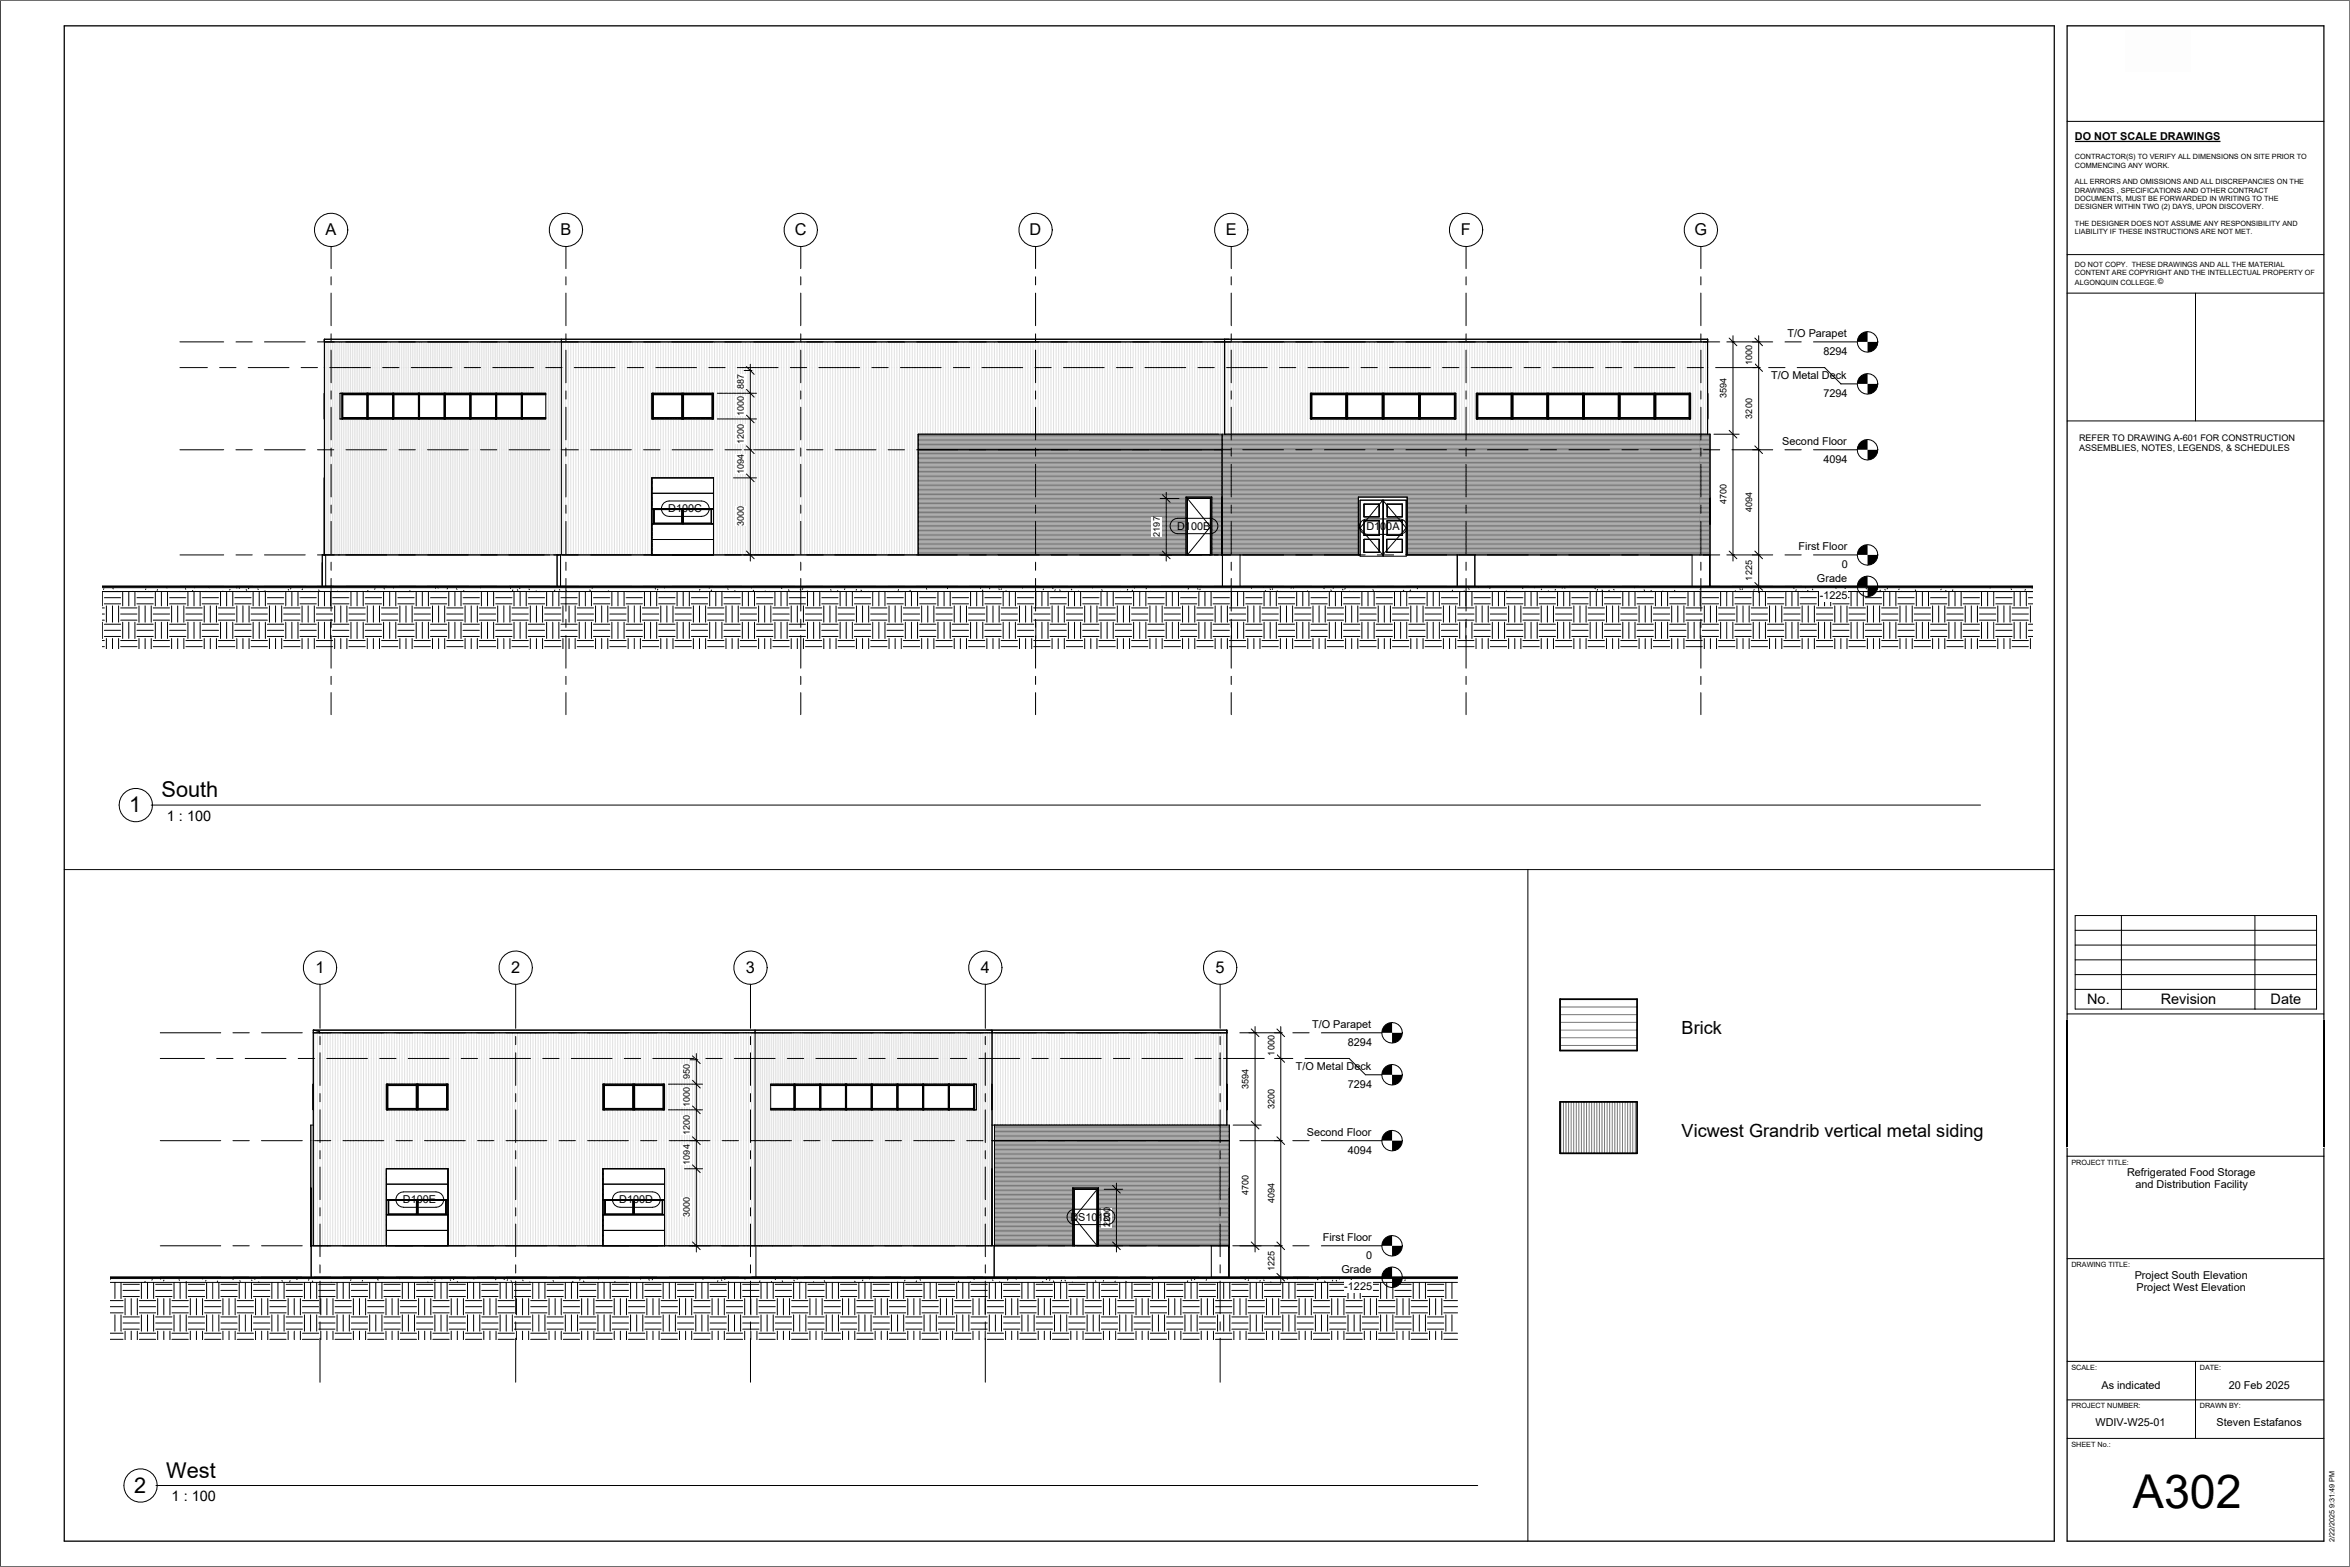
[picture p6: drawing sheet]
<svg xmlns="http://www.w3.org/2000/svg" width="914mm" height="610mm" viewBox="0 0 914 610" stroke-linecap="round" stroke-linejoin="round" font-family="sans-serif">
<defs><g id="words">
<text font-size="18.2" x="829.9" y="586.7">A302</text>
<g font-size="8.5">
<text x="62.9" y="310.1">South</text>
<text x="50.3" y="316.1">1</text>
<text x="64.7" y="574.8">West</text>
<text x="52.2" y="580.8">2</text>
</g>
<g font-size="7">
<text x="654.3" y="402.4">Brick</text>
<text x="654.3" y="442.4">Vicwest Grandrib vertical metal siding</text>
</g>
<g font-size="6.3">
<text x="126.7" y="91.6">A</text>
<text x="218.1" y="91.6">B</text>
<text x="309.3" y="91.6">C</text>
<text x="400.6" y="91.6">D</text>
<text x="476.9" y="91.6">E</text>
<text x="568.5" y="91.6">F</text>
<text x="659.3" y="91.6">G</text>
<text x="122.7" y="378.6">1</text>
<text x="198.9" y="378.6">2</text>
<text x="290.2" y="378.6">3</text>
<text x="381.6" y="378.6">4</text>
<text x="473" y="378.6">5</text>
</g>
<g font-size="5.6">
<text x="64.9" y="319.2">1 : 100</text>
<text x="812.1" y="390.6">No.</text>
<text x="840.8" y="390.6">Revision</text>
<text x="883.5" y="390.6">Date</text>
<text x="66.8" y="583.9">1 : 100</text>
</g>
<g font-size="4.2">
<text x="807.4" y="54.6">DO NOT SCALE DRAWINGS</text>
<text x="695.5" y="131.2">T/O Parapet</text>
<text x="709.5" y="138.1">8294</text>
<text x="689.2" y="147.5">T/O Metal Deck</text>
<text x="709.5" y="154.4">7294</text>
<text x="693.5" y="173.1">Second Floor</text>
<text x="709.5" y="180">4094</text>
<text x="260" y="199.3">D100C</text>
<text x="458" y="206.1">D100B</text>
<text x="531.7" y="206.3">D100A</text>
<text x="699.8" y="214">First Floor</text>
<text x="716.6" y="220.9">0</text>
<text x="707" y="226.3">Grade</text>
<text x="708.1" y="233.2">-1225</text>
<text x="510.5" y="399.9">T/O Parapet</text>
<text x="524.5" y="406.8">8294</text>
<text x="504.2" y="416.3">T/O Metal Deck</text>
<text x="524.5" y="423.2">7294</text>
<text x="508.5" y="441.9">Second Floor</text>
<text x="524.5" y="448.8">4094</text>
<text x="827.6" y="457.6">Refrigerated Food Storage</text>
<text x="830.9" y="462.3">and Distribution Facility</text>
<text x="156.8" y="468.1">D100E</text>
<text x="240.9" y="468.1">D100D</text>
<text x="416.5" y="474.9">DS101B</text>
<text x="514.8" y="482.8">First Floor</text>
<text x="531.6" y="489.7">0</text>
<text x="522" y="495">Grade</text>
<text x="830.6" y="497.4">Project South Elevation</text>
<text x="523.1" y="502">-1225</text>
<text x="831.3" y="502.2">Project West Elevation</text>
<text x="817.7" y="540.5">As indicated</text>
<text x="867.3" y="540.5">20 Feb 2025</text>
<text x="815.4" y="554.9">WDIV-W25-01</text>
<text x="862.5" y="554.9">Steven Estafanos</text>
</g>
<g font-size="3.5">
<text x="681.8" y="141.8" transform="rotate(-90 681.8 141.8)">1000</text>
<text x="289.5" y="151.4" transform="rotate(-90 289.5 151.4)">887</text>
<text x="671.8" y="154.8" transform="rotate(-90 671.8 154.8)">3594</text>
<text x="289.5" y="161.8" transform="rotate(-90 289.5 161.8)">1000</text>
<text x="681.8" y="162.8" transform="rotate(-90 681.8 162.8)">3200</text>
<text x="289.5" y="172.8" transform="rotate(-90 289.5 172.8)">1200</text>
<text x="809" y="171.5">REFER TO DRAWING A-601 FOR CONSTRUCTION</text>
<text x="809" y="175.4">ASSEMBLIES, NOTES, LEGENDS, &amp; SCHEDULES</text>
<text x="289.5" y="184.3" transform="rotate(-90 289.5 184.3)">1094</text>
<text x="671.8" y="196.2" transform="rotate(-90 671.8 196.2)">4700</text>
<text x="681.8" y="199.3" transform="rotate(-90 681.8 199.3)">4094</text>
<text x="289.5" y="204.7" transform="rotate(-90 289.5 204.7)">3000</text>
<text x="451.3" y="208.7" transform="rotate(-90 451.3 208.7)">2197</text>
<text x="681.8" y="225.8" transform="rotate(-90 681.8 225.8)">1225</text>
<text x="495.9" y="410.6" transform="rotate(-90 495.9 410.6)">1000</text>
<text x="268.5" y="419.9" transform="rotate(-90 268.5 419.9)">950</text>
<text x="485.9" y="423.6" transform="rotate(-90 485.9 423.6)">3594</text>
<text x="268.5" y="430.6" transform="rotate(-90 268.5 430.6)">1000</text>
<text x="495.9" y="431.6" transform="rotate(-90 495.9 431.6)">3200</text>
<text x="268.5" y="441.6" transform="rotate(-90 268.5 441.6)">1200</text>
<text x="268.5" y="453.1" transform="rotate(-90 268.5 453.1)">1094</text>
<text x="485.9" y="465" transform="rotate(-90 485.9 465)">4700</text>
<text x="268.5" y="473.5" transform="rotate(-90 268.5 473.5)">3000</text>
<text x="495.9" y="468" transform="rotate(-90 495.9 468)">4094</text>
<text x="431.9" y="477.5" transform="rotate(-90 431.9 477.5)">2200</text>
<text x="495.9" y="494.6" transform="rotate(-90 495.9 494.6)">1225</text>
</g>
<g font-size="2.8">
<text x="807.4" y="62">CONTRACTOR(S) TO VERIFY ALL DIMENSIONS ON SITE PRIOR TO</text>
<text x="807.4" y="65.3">COMMENCING ANY WORK.</text>
<text x="807.4" y="71.8">ALL ERRORS AND OMISSIONS AND ALL DISCREPANCIES ON THE</text>
<text x="807.4" y="75">DRAWINGS , SPECIFICATIONS AND OTHER CONTRACT</text>
<text x="807.4" y="78.2">DOCUMENTS, MUST BE FORWARDED IN WRITING TO THE</text>
<text x="807.4" y="81.5">DESIGNER WITHIN TWO (2) DAYS, UPON DISCOVERY.</text>
<text x="807.4" y="88">THE DESIGNER DOES NOT ASSUME ANY RESPONSIBILITY AND</text>
<text x="807.4" y="91.2">LIABILITY IF THESE INSTRUCTIONS ARE NOT MET.</text>
<text x="807.4" y="103.8">DO NOT COPY. THESE DRAWINGS AND ALL THE MATERIAL</text>
<text x="807.4" y="107.2">CONTENT ARE COPYRIGHT AND THE INTELLECTUAL PROPERTY OF</text>
<text x="807.4" y="110.7">ALGONQUIN COLLEGE.©</text>
<text x="806" y="453.1">PROJECT TITLE:</text>
<text x="806" y="492.9">DRAWING TITLE:</text>
<text x="806" y="532.9">SCALE:</text>
<text x="855.9" y="532.9">DATE:</text>
<text x="806" y="547.9">PROJECT NUMBER:</text>
<text x="855.9" y="547.9">DRAWN BY:</text>
<text x="806" y="562.9">SHEET No.:</text>
<text x="908.4" y="599.9" transform="rotate(-90 908.4 599.9)">2/22/2025 9:31:49 PM</text>
</g>
</g></defs>
<g fill="none" stroke="#787878" stroke-width=".39">
<path d="M357.3 175.4h308.1M357.3 175.9h308.1M357.3 176.4h308.1M357.3 176.9h308.1M357.3 177.4h308.1M357.3 177.9h308.1M357.3 178.4h308.1M357.3 178.9h308.1M357.3 179.4h308.1M357.3 179.9h308.1M357.3 169.4h308.1M357.3 169.9h308.1"/>
<path d="M357.3 170.4h308.1M357.3 170.9h308.1M357.3 171.4h308.1M357.3 171.9h308.1M357.3 172.4h308.1M357.3 172.9h308.1M357.3 173.4h308.1M357.3 173.9h308.1M357.3 174.4h308.1M357.3 174.9h308.1M357.3 180.4h308.1M357.3 180.9h308.1"/>
<path d="M357.3 181.4h308.1M357.3 181.9h308.1M357.3 182.4h308.1M357.3 182.9h308.1M357.3 183.4h308.1M357.3 183.9h308.1M357.3 184.4h308.1M357.3 184.9h308.1M357.3 185.4h308.1M357.3 185.9h308.1M357.3 186.4h308.1M357.3 186.9h308.1"/>
<path d="M357.3 187.4h308.1M357.3 187.9h308.1M357.3 188.4h308.1M357.3 188.9h308.1M357.3 189.4h308.1M357.3 189.9h308.1M357.3 190.4h308.1M357.3 190.9h308.1M357.3 191.4h308.1M357.3 191.9h308.1M357.3 192.4h308.1M357.3 192.9h308.1"/>
<path d="M357.3 193.4h104.2M357.3 193.9h104.2M357.3 194.4h104.2M357.3 194.9h104.2M357.3 195.4h104.2M357.3 195.9h104.2M357.3 196.4h104.2M357.3 196.9h104.2M357.3 197.4h104.2M357.3 197.9h104.2M357.3 198.4h104.2M357.3 198.9h104.2"/>
<path d="M357.3 199.4h104.2M357.3 199.9h104.2M471.5 193.4h57.1M471.5 193.9h57.1M471.5 194.4h57.1M471.5 194.9h57.1M471.5 195.4h57.1M471.5 195.9h57.1M471.5 196.4h57.1M471.5 196.9h57.1M471.5 197.4h57.1M471.5 197.9h57.1"/>
<path d="M471.5 198.4h57.1M471.5 198.9h57.1M471.5 199.4h57.1M471.5 199.9h57.1M547.5 193.4h117.9M547.5 193.9h117.9M547.5 194.4h117.9M547.5 194.9h117.9M547.5 195.4h117.9M547.5 195.9h117.9M547.5 196.4h117.9M547.5 196.9h117.9"/>
<path d="M547.5 197.4h117.9M547.5 197.9h117.9M547.5 198.4h117.9M547.5 198.9h117.9M547.5 199.4h117.9M547.5 199.9h117.9M357.3 200.4h104.2M357.3 200.9h104.2M357.3 201.4h104.2M357.3 201.9h104.2M357.3 202.4h104.2M357.3 202.9h104.2"/>
<path d="M357.3 203.4h104.2M357.3 203.9h104.2M357.3 204.4h104.2M357.3 204.9h104.2M357.3 205.4h104.2M357.3 205.9h104.2M357.3 206.4h104.2M357.3 206.9h104.2M357.3 207.4h104.2M357.3 207.9h104.2M357.3 208.4h104.2M357.3 208.9h104.2"/>
<path d="M357.3 209.4h104.2M357.3 209.9h104.2M357.3 210.4h104.2M357.3 210.9h104.2M357.3 211.4h104.2M357.3 211.9h104.2M357.3 212.4h104.2M357.3 212.9h104.2M357.3 213.4h104.2M357.3 213.9h104.2M357.3 214.4h104.2M357.3 214.9h104.2"/>
<path d="M357.3 215.4h104.2M471.5 200.4h57.1M471.5 200.9h57.1M471.5 201.4h57.1M471.5 201.9h57.1M471.5 202.4h57.1M471.5 202.9h57.1M471.5 203.4h57.1M471.5 203.9h57.1M471.5 204.4h57.1M471.5 204.9h57.1M471.5 205.4h57.1"/>
<path d="M471.5 205.9h57.1M471.5 206.4h57.1M471.5 206.9h57.1M471.5 207.4h57.1M471.5 207.9h57.1M471.5 208.4h57.1M471.5 208.9h57.1M471.5 209.4h57.1M471.5 209.9h57.1M471.5 210.4h57.1M471.5 210.9h57.1M471.5 211.4h57.1"/>
<path d="M471.5 211.9h57.1M471.5 212.4h57.1M471.5 212.9h57.1M471.5 213.4h57.1M471.5 213.9h57.1M471.5 214.4h57.1M471.5 214.9h57.1M471.5 215.4h57.1M547.5 200.4h117.9M547.5 200.9h117.9M547.5 201.4h117.9M547.5 201.9h117.9"/>
<path d="M547.5 202.4h117.9M547.5 202.9h117.9M547.5 203.4h117.9M547.5 203.9h117.9M547.5 204.4h117.9M547.5 204.9h117.9M547.5 205.4h117.9M547.5 205.9h117.9M547.5 206.4h117.9M547.5 206.9h117.9M547.5 207.4h117.9M547.5 207.9h117.9"/>
<path d="M547.5 208.4h117.9M547.5 208.9h117.9M547.5 209.4h117.9M547.5 209.9h117.9M547.5 210.4h117.9M547.5 210.9h117.9M547.5 211.4h117.9M547.5 211.9h117.9M547.5 212.4h117.9M547.5 212.9h117.9M547.5 213.4h117.9M547.5 213.9h117.9"/>
<path d="M547.5 214.4h117.9M547.5 214.9h117.9M547.5 215.4h117.9"/>
</g>
<g fill="none" stroke="#e0e0e0" stroke-width=".39">
<path d="M126.5 133v82.9M127.2 133v82.9M127.9 133v82.9M128.6 133v82.9M129.3 133v82.9M130 133v82.9M130.8 133v82.9M131.5 133v82.9M132.2 133v82.9M132.9 133v20M133.6 133v20M134.3 133v20"/>
<path d="M135 133v20M135.7 133v20M136.4 133v20M137.1 133v20M137.8 133v20M138.5 133v20M139.2 133v20M139.9 133v20M140.6 133v20M141.4 133v20M142.1 133v20M142.8 133v20"/>
<path d="M143.5 133v20M144.2 133v20M144.9 133v20M145.6 133v20M146.3 133v20M147 133v20M147.7 133v20M148.4 133v20M149.1 133v20M149.8 133v20M150.5 133v20M151.2 133v20"/>
<path d="M151.9 133v20M152.7 133v20M153.4 133v20M154.1 133v20M154.8 133v20M155.5 133v20M156.2 133v20M156.9 133v20M157.6 133v20M158.3 133v20M159 133v20M159.7 133v20"/>
<path d="M160.4 133v20M161.1 133v20M161.8 133v20M162.5 133v20M163.3 133v20M164 133v20M164.7 133v20M165.4 133v20M166.1 133v20M166.8 133v20M167.5 133v20M168.2 133v20"/>
<path d="M168.9 133v20M169.6 133v20M170.3 133v20M171 133v20M171.7 133v20M172.4 133v20M173.1 133v20M173.8 133v20M174.6 133v20M175.3 133v20M176 133v20M176.7 133v20"/>
<path d="M177.4 133v20M178.1 133v20M178.8 133v20M179.5 133v20M180.2 133v20M180.9 133v20M181.6 133v20M182.3 133v20M183 133v20M183.7 133v20M184.4 133v20M185.2 133v20"/>
<path d="M185.9 133v20M186.6 133v20M187.3 133v20M188 133v20M188.7 133v20M189.4 133v20M190.1 133v20M190.8 133v20M191.5 133v20M192.2 133v20M192.9 133v20M193.6 133v20"/>
<path d="M194.3 133v20M195 133v20M195.8 133v20M196.5 133v20M197.2 133v20M197.9 133v20M198.6 133v20M199.3 133v20M200 133v20M200.7 133v20M201.4 133v20M202.1 133v20"/>
<path d="M202.8 133v20M203.5 133v20M204.2 133v20M204.9 133v20M205.6 133v20M206.3 133v20M207.1 133v20M207.8 133v20M208.5 133v20M209.2 133v20M209.9 133v20M210.6 133v20"/>
<path d="M211.3 133v20M212 133v20M212.7 133v82.9M213.4 133v82.9M214.1 133v82.9M214.8 133v82.9M215.5 133v82.9M216.2 133v82.9M216.9 133v82.9M217.7 133v82.9M218.4 133v82.9M219.1 133v82.9"/>
<path d="M220.1 133v82.9M221.1 133v82.9M222.1 133v82.9M223.1 133v82.9M224.1 133v82.9M225.1 133v82.9M226.1 133v82.9M227.1 133v82.9M228.1 133v82.9M229.1 133v82.9M230.1 133v82.9M231.1 133v82.9"/>
<path d="M232.1 133v82.9M233.1 133v82.9M234.1 133v82.9M235.1 133v82.9M236.1 133v82.9M237.1 133v82.9M238.1 133v82.9M239.1 133v82.9M240.1 133v82.9M241.1 133v82.9M242.1 133v82.9M243.1 133v82.9"/>
<path d="M244.1 133v82.9M245.1 133v82.9M246.1 133v82.9M247.1 133v82.9M248.1 133v82.9M249.1 133v82.9M250.1 133v82.9M251.1 133v82.9M252.1 133v82.9M253.1 133v82.9M254.1 133v20M255.1 133v20"/>
<path d="M256.1 133v20M257.1 133v20M258.1 133v20M259.1 133v20M260.1 133v20M261.1 133v20M262.1 133v20M263.1 133v20M264.1 133v20M265.1 133v20M266.1 133v20M267.1 133v20"/>
<path d="M268.1 133v20M269.1 133v20M270.1 133v20M271.1 133v20M272.1 133v20M273.1 133v20M274 133v20M275 133v20M276 133v20M277 133v20M278 133v82.9M279 133v82.9"/>
<path d="M280 133v82.9M281 133v82.9M282 133v82.9M283 133v82.9M284 133v82.9M285 133v82.9M286 133v82.9M287 133v82.9M288 133v82.9M289 133v82.9M290 133v82.9M291 133v82.9"/>
<path d="M292 133v82.9M293 133v82.9M294 133v82.9M295 133v82.9M296 133v82.9M297 133v82.9M298 133v82.9M299 133v82.9M300 133v82.9M301 133v82.9M302 133v82.9M303 133v82.9"/>
<path d="M304 133v82.9M305 133v82.9M306 133v82.9M307 133v82.9M308 133v82.9M309 133v82.9M310 133v82.9M311 133v82.9M312 133v82.9M313 133v82.9M314 133v82.9M315 133v82.9"/>
<path d="M316 133v82.9M317 133v82.9M318 133v82.9M319 133v82.9M320 133v82.9M321 133v82.9M322 133v82.9M323 133v82.9M324 133v82.9M325 133v82.9M326 133v82.9M327 133v82.9"/>
<path d="M328 133v82.9M329 133v82.9M330 133v82.9M331 133v82.9M332 133v82.9M333 133v82.9M334 133v82.9M335 133v82.9M336 133v82.9M337 133v82.9M338 133v82.9M339 133v82.9"/>
<path d="M340 133v82.9M341 133v82.9M342 133v82.9M343 133v82.9M344 133v82.9M345 133v82.9M346 133v82.9M347 133v82.9M348 133v82.9M349 133v82.9M350 133v82.9M351 133v82.9"/>
<path d="M352 133v82.9M353 133v82.9M354 133v82.9M355 133v82.9M356 133v82.9M357 133v82.9M358 133v35.9M359 133v35.9M360 133v35.9M361 133v35.9M362 133v35.9M363 133v35.9"/>
<path d="M364 133v35.9M365 133v35.9M366 133v35.9M367 133v35.9M368 133v35.9M369 133v35.9M370 133v35.9M371 133v35.9M372 133v35.9M373 133v35.9M374 133v35.9M375 133v35.9"/>
<path d="M376 133v35.9M377 133v35.9M378 133v35.9M379 133v35.9M380 133v35.9M381 133v35.9M382 133v35.9M383 133v35.9M384 133v35.9M385 133v35.9M386 133v35.9M387 133v35.9"/>
<path d="M388 133v35.9M389 133v35.9M390 133v35.9M390.9 133v35.9M391.9 133v35.9M392.9 133v35.9M393.9 133v35.9M394.9 133v35.9M395.9 133v35.9M396.9 133v35.9M397.9 133v35.9M398.9 133v35.9"/>
<path d="M399.9 133v35.9M400.9 133v35.9M401.9 133v35.9M402.9 133v35.9M403.9 133v35.9M404.9 133v35.9M405.9 133v35.9M406.9 133v35.9M407.9 133v35.9M408.9 133v35.9M409.9 133v35.9M410.9 133v35.9"/>
<path d="M411.9 133v35.9M412.9 133v35.9M413.9 133v35.9M414.9 133v35.9M415.9 133v35.9M416.9 133v35.9M417.9 133v35.9M418.9 133v35.9M419.9 133v35.9M420.9 133v35.9M421.9 133v35.9M422.9 133v35.9"/>
<path d="M423.9 133v35.9M424.9 133v35.9M425.9 133v35.9M426.9 133v35.9M427.9 133v35.9M428.9 133v35.9M429.9 133v35.9M430.9 133v35.9M431.9 133v35.9M432.9 133v35.9M433.9 133v35.9M434.9 133v35.9"/>
<path d="M435.9 133v35.9M436.9 133v35.9M437.9 133v35.9M438.9 133v35.9M439.9 133v35.9M440.9 133v35.9M441.9 133v35.9M442.9 133v35.9M443.9 133v35.9M444.9 133v35.9M445.9 133v35.9M446.9 133v35.9"/>
<path d="M447.9 133v35.9M448.9 133v35.9M449.9 133v35.9M450.9 133v35.9M451.9 133v35.9M452.9 133v35.9M453.9 133v35.9M454.9 133v35.9M455.9 133v35.9M456.9 133v35.9M457.9 133v35.9M458.9 133v35.9"/>
<path d="M459.9 133v35.9M460.9 133v35.9M461.9 133v35.9M462.9 133v35.9M463.9 133v35.9M464.9 133v35.9M465.9 133v35.9M466.9 133v35.9M467.9 133v35.9M468.9 133v35.9M469.9 133v35.9M470.9 133v35.9"/>
<path d="M471.9 133v35.9M472.9 133v35.9M473.9 133v35.9M474.9 133v35.9M475.9 133v35.9M476.9 133v35.9M477.9 133v35.9M478.9 133v35.9M479.9 133v35.9M480.9 133v35.9M481.9 133v35.9M482.9 133v35.9"/>
<path d="M483.9 133v35.9M484.9 133v35.9M485.9 133v35.9M486.9 133v35.9M487.9 133v35.9M488.9 133v35.9M489.9 133v35.9M490.9 133v35.9M491.9 133v35.9M492.9 133v35.9M493.9 133v35.9M494.9 133v35.9"/>
<path d="M495.9 133v35.9M496.9 133v35.9M497.9 133v35.9M498.9 133v35.9M499.9 133v35.9M500.9 133v35.9M501.9 133v35.9M502.9 133v35.9M503.9 133v35.9M504.9 133v35.9M505.9 133v35.9M506.8 133v35.9"/>
<path d="M507.8 133v35.9M508.8 133v35.9M509.8 133v35.9M510.8 133v20M511.8 133v20M512.8 133v20M513.8 133v20M514.8 133v20M515.8 133v20M516.8 133v20M517.8 133v20M518.8 133v20"/>
<path d="M519.8 133v20M520.8 133v20M521.8 133v20M522.8 133v20M523.8 133v20M524.8 133v20M525.8 133v20M526.8 133v20M527.8 133v20M528.8 133v20M529.8 133v20M530.8 133v20"/>
<path d="M531.8 133v20M532.8 133v20M533.8 133v20M534.8 133v20M535.8 133v20M536.8 133v20M537.8 133v20M538.8 133v20M539.8 133v20M540.8 133v20M541.8 133v20M542.8 133v20"/>
<path d="M543.8 133v20M544.8 133v20M545.8 133v20M546.8 133v20M547.8 133v20M548.8 133v20M549.8 133v20M550.8 133v20M551.8 133v20M552.8 133v20M553.8 133v20M554.8 133v20"/>
<path d="M555.8 133v20M556.8 133v20M557.8 133v20M558.8 133v20M559.8 133v20M560.8 133v20M561.8 133v20M562.8 133v20M563.8 133v20M564.8 133v20M565.8 133v20M566.8 133v35.9"/>
<path d="M567.8 133v35.9M568.8 133v35.9M569.8 133v35.9M570.8 133v35.9M571.8 133v35.9M572.8 133v35.9M573.8 133v35.9M574.8 133v20M575.8 133v20M576.8 133v20M577.8 133v20M578.8 133v20"/>
<path d="M579.8 133v20M580.8 133v20M581.8 133v20M582.8 133v20M583.8 133v20M584.8 133v20M585.8 133v20M586.8 133v20M587.8 133v20M588.8 133v20M589.8 133v20M590.8 133v20"/>
<path d="M591.8 133v20M592.8 133v20M593.8 133v20M594.8 133v20M595.8 133v20M596.8 133v20M597.8 133v20M598.8 133v20M599.8 133v20M600.8 133v20M601.8 133v20M602.8 133v20"/>
<path d="M603.8 133v20M604.8 133v20M605.8 133v20M606.8 133v20M607.8 133v20M608.8 133v20M609.8 133v20M610.8 133v20M611.8 133v20M612.8 133v20M613.8 133v20M614.8 133v20"/>
<path d="M615.8 133v20M616.8 133v20M617.8 133v20M618.8 133v20M619.8 133v20M620.8 133v20M621.8 133v20M622.7 133v20M623.7 133v20M624.7 133v20M625.7 133v20M626.7 133v20"/>
<path d="M627.7 133v20M628.7 133v20M629.7 133v20M630.7 133v20M631.7 133v20M632.7 133v20M633.7 133v20M634.7 133v20M635.7 133v20M636.7 133v20M637.7 133v20M638.7 133v20"/>
<path d="M639.7 133v20M640.7 133v20M641.7 133v20M642.7 133v20M643.7 133v20M644.7 133v20M645.7 133v20M646.7 133v20M647.7 133v20M648.7 133v20M649.7 133v20M650.7 133v20"/>
<path d="M651.7 133v20M652.7 133v20M653.7 133v20M654.7 133v20M655.7 133v20M656.7 133v20M657.7 133v20M658.7 133v35.9M659.7 133v35.9M660.7 133v35.9M661.7 133v35.9M662.7 133v35.9"/>
<path d="M663.7 133v35.9M132.9 163v52.9M133.6 163v52.9M134.3 163v52.9M135 163v52.9M135.7 163v52.9M136.4 163v52.9M137.1 163v52.9M137.8 163v52.9M138.5 163v52.9M139.2 163v52.9M139.9 163v52.9"/>
<path d="M140.6 163v52.9M141.4 163v52.9M142.1 163v52.9M142.8 163v52.9M143.5 163v52.9M144.2 163v52.9M144.9 163v52.9M145.6 163v52.9M146.3 163v52.9M147 163v52.9M147.7 163v52.9M148.4 163v52.9"/>
<path d="M149.1 163v52.9M149.8 163v52.9M150.5 163v52.9M151.2 163v52.9M151.9 163v52.9M152.7 163v52.9M153.4 163v52.9M154.1 163v52.9M154.8 163v52.9M155.5 163v52.9M156.2 163v52.9M156.9 163v52.9"/>
<path d="M157.6 163v52.9M158.3 163v52.9M159 163v52.9M159.7 163v52.9M160.4 163v52.9M161.1 163v52.9M161.8 163v52.9M162.5 163v52.9M163.3 163v52.9M164 163v52.9M164.7 163v52.9M165.4 163v52.9"/>
<path d="M166.1 163v52.9M166.8 163v52.9M167.5 163v52.9M168.2 163v52.9M168.9 163v52.9M169.6 163v52.9M170.3 163v52.9M171 163v52.9M171.7 163v52.9M172.4 163v52.9M173.1 163v52.9M173.8 163v52.9"/>
<path d="M174.6 163v52.9M175.3 163v52.9M176 163v52.9M176.7 163v52.9M177.4 163v52.9M178.1 163v52.9M178.8 163v52.9M179.5 163v52.9M180.2 163v52.9M180.9 163v52.9M181.6 163v52.9M182.3 163v52.9"/>
<path d="M183 163v52.9M183.7 163v52.9M184.4 163v52.9M185.2 163v52.9M185.9 163v52.9M186.6 163v52.9M187.3 163v52.9M188 163v52.9M188.7 163v52.9M189.4 163v52.9M190.1 163v52.9M190.8 163v52.9"/>
<path d="M191.5 163v52.9M192.2 163v52.9M192.9 163v52.9M193.6 163v52.9M194.3 163v52.9M195 163v52.9M195.8 163v52.9M196.5 163v52.9M197.2 163v52.9M197.9 163v52.9M198.6 163v52.9M199.3 163v52.9"/>
<path d="M200 163v52.9M200.7 163v52.9M201.4 163v52.9M202.1 163v52.9M202.8 163v52.9M203.5 163v52.9M204.2 163v52.9M204.9 163v52.9M205.6 163v52.9M206.3 163v52.9M207.1 163v52.9M207.8 163v52.9"/>
<path d="M208.5 163v52.9M209.2 163v52.9M209.9 163v52.9M210.6 163v52.9M211.3 163v52.9M212 163v52.9M254.1 163v22.9M255.1 163v22.9M256.1 163v22.9M257.1 163v22.9M258.1 163v22.9M259.1 163v22.9"/>
<path d="M260.1 163v22.9M261.1 163v22.9M262.1 163v22.9M263.1 163v22.9M264.1 163v22.9M265.1 163v22.9M266.1 163v22.9M267.1 163v22.9M268.1 163v22.9M269.1 163v22.9M270.1 163v22.9M271.1 163v22.9"/>
<path d="M272.1 163v22.9M273.1 163v22.9M274 163v22.9M275 163v22.9M276 163v22.9M277 163v22.9M510.8 163v5.9M511.8 163v5.9M512.8 163v5.9M513.8 163v5.9M514.8 163v5.9M515.8 163v5.9"/>
<path d="M516.8 163v5.9M517.8 163v5.9M518.8 163v5.9M519.8 163v5.9M520.8 163v5.9M521.8 163v5.9M522.8 163v5.9M523.8 163v5.9M524.8 163v5.9M525.8 163v5.9M526.8 163v5.9M527.8 163v5.9"/>
<path d="M528.8 163v5.9M529.8 163v5.9M530.8 163v5.9M531.8 163v5.9M532.8 163v5.9M533.8 163v5.9M534.8 163v5.9M535.8 163v5.9M536.8 163v5.9M537.8 163v5.9M538.8 163v5.9M539.8 163v5.9"/>
<path d="M540.8 163v5.9M541.8 163v5.9M542.8 163v5.9M543.8 163v5.9M544.8 163v5.9M545.8 163v5.9M546.8 163v5.9M547.8 163v5.9M548.8 163v5.9M549.8 163v5.9M550.8 163v5.9M551.8 163v5.9"/>
<path d="M552.8 163v5.9M553.8 163v5.9M554.8 163v5.9M555.8 163v5.9M556.8 163v5.9M557.8 163v5.9M558.8 163v5.9M559.8 163v5.9M560.8 163v5.9M561.8 163v5.9M562.8 163v5.9M563.8 163v5.9"/>
<path d="M564.8 163v5.9M565.8 163v5.9M574.8 163v5.9M575.8 163v5.9M576.8 163v5.9M577.8 163v5.9M578.8 163v5.9M579.8 163v5.9M580.8 163v5.9M581.8 163v5.9M582.8 163v5.9M583.8 163v5.9"/>
<path d="M584.8 163v5.9M585.8 163v5.9M586.8 163v5.9M587.8 163v5.9M588.8 163v5.9M589.8 163v5.9M590.8 163v5.9M591.8 163v5.9M592.8 163v5.9M593.8 163v5.9M594.8 163v5.9M595.8 163v5.9"/>
<path d="M596.8 163v5.9M597.8 163v5.9M598.8 163v5.9M599.8 163v5.9M600.8 163v5.9M601.8 163v5.9M602.8 163v5.9M603.8 163v5.9M604.8 163v5.9M605.8 163v5.9M606.8 163v5.9M607.8 163v5.9"/>
<path d="M608.8 163v5.9M609.8 163v5.9M610.8 163v5.9M611.8 163v5.9M612.8 163v5.9M613.8 163v5.9M614.8 163v5.9M615.8 163v5.9M616.8 163v5.9M617.8 163v5.9M618.8 163v5.9M619.8 163v5.9"/>
<path d="M620.8 163v5.9M621.8 163v5.9M622.7 163v5.9M623.7 163v5.9M624.7 163v5.9M625.7 163v5.9M626.7 163v5.9M627.7 163v5.9M628.7 163v5.9M629.7 163v5.9M630.7 163v5.9M631.7 163v5.9"/>
<path d="M632.7 163v5.9M633.7 163v5.9M634.7 163v5.9M635.7 163v5.9M636.7 163v5.9M637.7 163v5.9M638.7 163v5.9M639.7 163v5.9M640.7 163v5.9M641.7 163v5.9M642.7 163v5.9M643.7 163v5.9"/>
<path d="M644.7 163v5.9M645.7 163v5.9M646.7 163v5.9M647.7 163v5.9M648.7 163v5.9M649.7 163v5.9M650.7 163v5.9M651.7 163v5.9M652.7 163v5.9M653.7 163v5.9M654.7 163v5.9M655.7 163v5.9"/>
<path d="M656.7 163v5.9M657.7 163v5.9"/>
</g>
<g fill="none" stroke="#000" stroke-width=".39">
<path d="M126.2 132h538.3v1h-538.3zM126.2 132.4h.1M126.2 132v83.9M218.4 132v83.9M476.5 132v36.9M476.5 132h.1M664.4 133v35.9M664.5 132h.1M132.3 153h80.1v10h-80.1zM133 153v10M133.2 153v10M133.4 153.3h9.5"/>
<path d="M133.4 153l-.1 10M133.4 153.5h9.5M133.5 153.3v.2M142.7 153v.3M142.8 153.5v8.9M142.9 153v10M143.1 153v10M143.2 153.3h9.7M143.2 153v10M143.3 153.3v.2M152.8 153v.3M152.8 153.5v8.9"/>
<path d="M152.9 153.5h-9.7v8.9h9.7M152.9 153v10M153.1 153v10M153.2 153.3h9.7M153.2 153v10M153.3 153.5h9.6M153.3 153.3v.2M162.8 153v.3M162.8 153.5v8.9M162.9 153v10M163.1 153v10M163.2 153.3h9.7"/>
<path d="M163.2 153v10M163.3 153.5h9.6M163.4 153.3v.2M172.8 153v.3M172.8 153.5v8.9M172.9 153v10M173.1 153v10M173.2 153.3h9.7M173.2 153v10M173.3 153.5h9.6M173.4 153.3v.2M182.8 153v.3"/>
<path d="M182.8 153.5v8.9M182.9 153v10M183.1 153v10M183.2 153v10M183.2 153v.3h9.7M183.4 153.3v.2M192.8 153v.3M192.8 153.5v8.9M192.9 153.5h-9.6v8.9h9.6M192.9 153v10M193.1 153v10M193.2 153v10"/>
<path d="M193.3 153v.3h9.6M193.4 153.3v.2M202.8 153v.3M202.8 153.5v8.9M202.9 153.5h-9.6v8.9h9.6M202.9 153v10M203.1 153v10M203.2 153v10M203.3 153v.3h9.1M203.4 153.3v.2M212.4 153.5h-9.1v8.9h9.1M253.6 153h24v10h-24z"/>
<path d="M254 153v10M254.2 153.5h11.1M254.2 153.3h11.1M254.2 153v10M265.3 153v10M265.5 153v10M265.7 153v10M266 153v10M266 153.5h11.1M266 153.3h11.1M277.1 153v10M277.3 153v10"/>
<path d="M509.9 153h56.6v10h-56.6zM510.2 153v10M510.4 153.5h13.3M510.4 153v10M510.4 153.3h13.3M523.7 153v10M523.9 153v10M524.1 153v10M524.4 153.5h13.4M524.4 153v10M524.4 153.3h13.4M537.8 153v10"/>
<path d="M538.1 153v10M538.3 153v10M538.5 153.5h13.5M538.5 153v10M538.5 153.3h13.5M552 153v10M552.2 153v10M552.4 153v10M552.6 153.5h13.3M552.6 153v10M552.6 153.3h13.3M565.9 153v10"/>
<path d="M566.1 153v10M574.4 153h83.4v10h-83.4zM574.8 153v10M575 153.5h13M575 153.3h13M575 153v10M588 153v10M588.2 153v10M588.5 153v10M588.7 153.5h13.2M588.7 153.3h13.2M588.7 153v10"/>
<path d="M601.9 153v10M602.1 153v10M602.4 153v10M602.6 153.5h13.2M602.6 153.3h13.2M602.6 153v10M615.8 153v10M616 153v10M616.2 153v10M616.5 153.5h13.2M616.5 153.3h13.2M616.5 153v10"/>
<path d="M629.7 153v10M629.9 153v10M630.1 153v10M630.4 153.5h13.2M630.4 153.3h13.2M630.4 153v10M643.6 153v10M643.8 153v10M644 153v10M644.3 153.5h13M644.3 153.3h13M644.3 153v10"/>
<path d="M657.3 153v10M657.5 153v10M133.4 162.7h9.5M133.4 162.4h9.5M133.5 162.4v.3M142.7 162.7v.3M143.2 162.7h9.7M143.3 162.4v.3M152.8 162.7v.3M153.2 162.7h9.7M153.3 162.4h9.6M153.3 162.4v.3"/>
<path d="M162.8 162.7v.3M163.2 162.7h9.7M163.3 162.4h9.6M163.4 162.4v.3M172.8 162.7v.3M173.2 162.7h9.7M173.3 162.4h9.6M173.4 162.4v.3M182.8 162.7v.3M183.4 162.4v.3M192.8 162.7v.3M192.9 162.7h-9.7v.3"/>
<path d="M193.4 162.4v.3M202.8 162.7v.3M202.9 162.7h-9.6v.3M203.4 162.4v.3M212.4 162.7h-9.1v.3M254.2 162.4h11.1M254.2 162.7h11.1M266 162.4h11.1M266 162.7h11.1M475.5 175v40.9M475.5 168.9v6.1h-118.2M510.4 162.4h13.3"/>
<path d="M510.4 162.7h13.3M524.4 162.4h13.4M524.4 162.7h13.4M538.5 162.4h13.5M538.5 162.7h13.5M552.6 162.4h13.3M552.6 162.7h13.3M575 162.4h13M575 162.7h13M588.7 162.4h13.2M588.7 162.7h13.2M602.6 162.4h13.2"/>
<path d="M602.6 162.7h13.2M616.5 162.4h13.2M616.5 162.7h13.2M630.4 162.4h13.2M630.4 162.7h13.2M644.3 162.4h13M644.3 162.7h13M253.6 197.9h24M253.6 191.9h24M253.6 198.1h24M253.7 197.9v.2M254.4 198.1v5.6"/>
<path d="M254.5 198.2h10.8v5.3h-10.8zM265.4 198.1v5.6M265.8 198.1v5.6M265.9 198.2h10.8v5.3h-10.8zM276.8 198.1v5.6M461.5 193.4h10M461.5 193.4v22.5M461.5 193.4l.5 .5M462 193.9v21.8h9M462 193.9l9 11-9 11M471.5 193.4v22.5M471.5 193.4l-.5 .5h-9"/>
<path d="M529.2 194.6h18v21.8h-18zM530.7 196.1h5.9v5h-5.9zM538.1 194.6l9.1 10.8-9.1 10.5-8.9-10.5zM538.2 194.6v21.8M539.7 196.1h5.9v5h-5.9zM126.7 215.9v12.2h90.1v-12.2M218.1 215.9v12.2h1.4M253.6 215.9v-30h24v30M253.6 203.7h24M253.6 203.9h24M253.6 209.9h24M253.7 203.9h.1"/>
<path d="M253.7 203.7v.2M254.4 203.6h11.1M265.8 203.6h11.1M277.6 203.9h.1M357.3 215.9v-47h308.1v47h-118.2M462 215.9v-22h9v22M462.2 215.7v.2M470.8 215.7v.2M475.7 215.9v12.2M482.5 215.9v12.2M528.6 215.9v-22.5h18.9v22.5M529.2 215.9h-403.8v12.2"/>
<path d="M530.7 202.6h5.9v5.7h-5.9zM530.7 209.8h5.9v5.1h-5.9zM538.2 215.9h.1M539.6 209.8h6v5.1h-6zM539.7 202.6h5.9v5.7h-5.9zM567 215.9v12.2M573.9 215.9v12.2M658.4 215.9v12.2M665.3 215.9v12.2M39.8 238.9h.8M39.8 236.5h.8M39.8 228.6h751.2"/>
<path d="M40.4 229l-.2 .3M40.6 234.9h6.3M40.6 232.5h6.3M41.4 235.7v6.3M43.8 235.7v6.3M43.9 228.8l.2 .3M45.4 230.1h.4M46.2 235.7v6.3M46.9 238.9h6.4M46.9 236.5h6.4M47.7 230.1v5.6M50.1 230.1v5.6"/>
<path d="M51.5 230.1h.3M52.5 230.1v5.6M53.3 234.9h6.3M53.3 232.5h6.3M54.1 235.7v6.3M56.5 235.7v6.3M56.8 229.1l-.2 .3M57.6 230.1h.3M58.8 235.7v6.3M59.6 238.9h6.4M59.6 236.5h6.4M60.4 230.1v5.6"/>
<path d="M61.3 229.4l-.2 .2M62.8 230.1v5.6M64.9 228.6l.1 .2M65.2 230.1v5.6M66 234.9h6.3M66 232.5h6.3M66.8 235.7v6.3M69.2 235.7v6.3M69.8 230.1h.3M71.5 235.7v6.3M72.1 229l.2 .2M72.3 238.9h6.4"/>
<path d="M72.3 236.5h6.4M73.1 230.1v5.6M74.9 229.7l.2 .3M75.5 230.1v5.6M75.8 228.6v.1M75.9 230.1h.3M77.9 230.1v5.6M78.7 234.9h6.3M78.7 232.5h6.3M79.5 235.7v6.3M79.9 230.1h.4M81.3 228.6v.1"/>
<path d="M81.8 235.7v6.3M84.2 235.7v6.3M85 238.9h6.4M85 236.5h6.4M85.8 230.1v5.6M86.7 230v.1M88.2 230.1v5.6M89.5 229.2l-.1 .3M90.1 230.1h.3M90.6 230.1v5.6M91.4 234.9h6.3M91.4 232.5h6.3"/>
<path d="M92.2 235.7v6.3M92.2 228.6l-.1 .2M93 228.6l.2 .3M94.5 235.7v6.3M95.8 229.4l.2 .2M96.2 230.1h.3M96.8 228.8l-.1 .2M96.9 235.7v6.3M97.7 238.9h6.3M97.7 236.5h6.3M98.5 230.1v5.6M100.3 229.1l.2 .3"/>
<path d="M100.9 230.1v5.6M102.3 230.1h.3M103.1 229.8l.2 .3M103.1 230v.1M103.3 230.1v5.6M104 234.9h6.4M104 232.5h6.4M104.8 235.7v6.3M107.2 235.7v6.3M109.6 235.7v6.3M110.4 238.9h6.3M110.4 236.5h6.3"/>
<path d="M111.2 230.1v5.6M112.2 229.3l.1 .3M113.2 228.8l-.2 .3M113.6 230.1v5.6M114.5 230.1h.3M115.9 230.1v5.6M116.7 234.9h6.4M116.7 232.5h6.4M117.5 235.7v6.3M117.7 229.1l-.1 .3M119.9 235.7v6.3M120.5 230.1h.4"/>
<path d="M122.3 235.7v6.3M123.1 238.9h6.3M123.1 236.5h6.3M123.9 230.1v5.6M124 229.5l.2 .3M124.6 230.1h.3M126.3 230.1v5.6M128.6 230.1v5.6M129.4 234.9h6.4M129.4 232.5h6.4M130.2 235.7v6.3M131.3 229.9l.1 .2"/>
<path d="M132.6 235.7v6.3M134.8 230.1h.3M135 235.7v6.3M135.8 238.9h6.3M135.8 236.5h6.3M136.6 230.1v5.6M138.9 230.1v5.6M140.8 230.1h.4M141.3 230.1v5.6M142.1 234.9h6.4M142.1 232.5h6.4M142.9 235.7v6.3"/>
<path d="M143.2 229.7l-.2 .3M145.3 235.7v6.3M145.9 229l-.1 .3M146.9 230.1h.4M147.7 235.7v6.3M148.5 238.9h6.3M148.5 236.5h6.3M149.3 230.1v5.6M149.4 228.9l.2 .3M151.6 230.1v5.6M153.2 228.6l-.1 .2M154 230.1v5.6"/>
<path d="M154.8 234.9h6.3M154.8 232.5h6.3M155.6 235.7v6.3M158 235.7v6.3M159.1 230.1h.4M159.5 229.8l-.1 .3M160.4 235.7v6.3M161.1 238.9h6.4M161.1 236.5h6.4M161.9 230.1v5.6M164.1 230.1h-.1M164.3 230.1v5.6"/>
<path d="M165.2 230.1h.3M166.7 230.1v5.6M167.5 234.9h6.3M167.5 232.5h6.3M168.3 235.7v6.3M169.3 230.1h.3M169.6 228.6l-.2 .3M170.4 228.6l.1 .2M170.7 235.7v6.3M173 235.7v6.3M173.8 238.9h6.4M173.8 236.5h6.4"/>
<path d="M174.1 228.8l-.1 .3M174.6 230.1v5.6M177 230.1v5.6M177.6 229l.2 .3M179.4 230.1v5.6M179.4 230.1h.4M180.2 234.9h6.3M180.2 232.5h6.3M180.4 229.7l.2 .3M181 235.7v6.3M183.4 235.7v6.3M185.5 230.1h.3"/>
<path d="M185.7 235.7v6.3M186.5 238.9h6.4M186.5 236.5h6.4M186.8 228.6l.1 .1M187.3 230.1v5.6M189.7 230.1v5.6M191.6 230.1h.3M192.1 230.1v5.6M192.9 234.9h6.3M192.9 232.5h6.3M193.7 235.7v6.3M196 235.7v6.3"/>
<path d="M198.4 235.7v6.3M198.5 228.6l.2 .3M199.2 238.9h6.4M199.2 236.5h6.4M199.6 229.5l-.2 .3M200 230.1v5.6M201.3 229.4l.2 .3M202.3 228.7l-.1 .3M202.4 230.1v5.6M203.8 230.1h.3M204.8 230.1v5.6M205.6 234.9h6.3"/>
<path d="M205.6 232.5h6.3M205.8 229.1l.2 .3M206.4 235.7v6.3M208.6 229.9l.2 .2M208.7 235.7v6.3M209.9 230.1h.3M211.1 235.7v6.3M211.9 238.9h6.3M211.9 236.5h6.3M212.7 230.1v5.6M213.9 230.1h.4M215.1 230.1v5.6"/>
<path d="M215.9 229.5l-.1 .3M217.5 230.1v5.6M217.7 229.3l.1 .3M218.2 234.9h6.4M218.2 232.5h6.4M219 235.7v6.3M220.5 229.8l-.2 .3M221.4 235.7v6.3M223.8 235.7v6.3M224.1 230.1h.3M224.6 238.9h6.3M224.6 236.5h6.3"/>
<path d="M225.4 230.1v5.6M227.8 230.1v5.6M229.5 229.5l.2 .3M230.1 230.1v5.6M230.2 230.1h.3M230.5 228.6l-.1 .3M230.9 234.9h6.4M230.9 232.5h6.4M231.7 235.7v6.3M234.1 235.7v6.3M236.3 230.1h.3M236.5 235.7v6.3"/>
<path d="M236.8 230l.1 .1M236.8 229.9l-.1 .2M237.3 238.9h6.3M237.3 236.5h6.3M238.1 230.1v5.6M240.5 230.1v5.6M242.8 230.1v5.6M243.6 234.9h6.4M243.6 232.5h6.4M244.4 235.7v6.3M246.8 235.7v6.3M248.4 230.1h.4"/>
<path d="M249.2 235.7v6.3M250 238.9h6.3M250 236.5h6.3M250.8 230.1v5.6M253.1 230.1v5.6M254.5 230.1h.4M254.9 228.9l.2 .3M255.5 230.1v5.6M256 229.2l-.2 .3M256.3 234.9h6.4M256.3 232.5h6.4M257.1 235.7v6.3"/>
<path d="M258.6 230.1h.3M258.7 228.6l-.1 .2M259.5 235.7v6.3M261.9 235.7v6.3M262.7 238.9h6.3M262.7 236.5h6.3M263.5 230.1v5.6M265.8 230.1v5.6M268.2 230.1v5.6M268.8 230.1h.3M269 234.9h6.3M269 232.5h6.3"/>
<path d="M269.6 230l-.1 .1M269.8 235.7v6.3M272.2 235.7v6.3M272.3 229.3l-.1 .3M274.6 235.7v6.3M274.8 230.1h.4M275.3 238.9h6.4M275.3 236.5h6.4M275.9 228.6l.1 .2M276.1 230.1v5.6M276.9 229.6l-.2 .2M278.5 230.1v5.6"/>
<path d="M280.9 230.1v5.6M280.9 230.1h.4M281.7 234.9h6.3M281.7 232.5h6.3M282.5 235.7v6.3M283.1 229l.2 .3M284.9 235.7v6.3M285.9 229.8l.2 .3M286.8 228.6h.1M287.2 235.7v6.3M288 238.9h6.4M288 236.5h6.4"/>
<path d="M288.8 230.1v5.6M291.2 230.1v5.6M292.3 228.6l.1 .2M293.1 230.1h.3M293.2 229.6l-.1 .3M293.6 230.1v5.6M294.4 234.9h6.3M294.4 232.5h6.3M295.2 235.7v6.3M297.6 235.7v6.3M297.8 229.9l-.1 .2M299.2 230.1h.3"/>
<path d="M299.9 235.7v6.3M300.7 238.9h6.4M300.7 236.5h6.4M301.5 230.1v5.6M303.3 230.1h.3M303.9 230.1v5.6M304 228.7l.2 .3M306.3 230.1v5.6M306.8 229.4l.2 .3M307.1 234.9h6.3M307.1 232.5h6.3M307.9 235.7v6.3"/>
<path d="M310.2 235.7v6.3M311.3 229.1l.2 .3M312.4 229l-.2 .3M312.6 235.7v6.3M313.4 238.9h6.4M313.4 236.5h6.4M313.4 230.1h.4M314.1 229.9l.2 .2M314.2 230.1v5.6M316.6 230.1v5.6M319 230.1v5.6M319.5 230.1h.3"/>
<path d="M319.8 234.9h6.3M319.8 232.5h6.3M320.6 235.7v6.3M322.9 235.7v6.3M323.2 229.3l.2 .3M325.3 235.7v6.3M325.6 230.1h.3M326 229.8l-.2 .3M326.1 238.9h6.3M326.1 236.5h6.3M326.9 230.1v5.6M328.8 229l-.2 .3"/>
<path d="M329.3 230.1v5.6M331.7 230.1v5.6M332.4 234.9h6.4M332.4 232.5h6.4M333.2 235.7v6.3M333.3 229.3l-.2 .3M335 229.5l.2 .3M335.6 235.7v6.3M337.8 230.1h.3M338 235.7v6.3M338.8 238.9h6.3M338.8 236.5h6.3"/>
<path d="M339.6 230.1v5.6M342 230.1v5.6M342.3 230l.1 .1M343.9 230.1h.3M344.3 230.1v5.6M345.1 234.9h6.4M345.1 232.5h6.4M345.9 235.7v6.3M347.9 230.1h.4M348.3 235.7v6.3M349.7 229.4l-.2 .3M350.7 235.7v6.3"/>
<path d="M351.5 238.9h6.3M351.5 236.5h6.3M352.3 230.1v5.6M354.2 229.7l-.2 .2M354.7 230.1v5.6M357 230.1v5.6M357.8 234.9h6.4M357.8 232.5h6.4M358.1 230.1h.3M358.6 235.7v6.3M360.5 228.9l.1 .3M361 235.7v6.3"/>
<path d="M363.4 235.7v6.3M364.2 238.9h6.3M364.2 236.5h6.3M364.2 230.1h.3M365 230.1v5.6M367.3 230.1v5.6M368.8 228.7l-.2 .3M369.7 230.1v5.6M370.3 230.1h.3M370.5 234.9h6.4M370.5 232.5h6.4M371.3 235.7v6.3"/>
<path d="M373.7 235.7v6.3M376.1 235.7v6.3M376.9 238.9h6.3M376.9 236.5h6.3M377.7 230.1v5.6M380 230.1v5.6M381.4 228.6l.1 .3M382.4 229.5l-.2 .3M382.4 230.1v5.6M382.4 230.1h.4M383.2 234.9h6.4M383.2 232.5h6.4"/>
<path d="M384 235.7v6.3M385.2 228.8l-.2 .3M386.4 235.7v6.3M388.5 230.1h.4M388.7 229.1l.1 .2M388.8 235.7v6.3M389.6 238.9h6.3M389.6 236.5h6.3M389.7 229.1l-.2 .2M390.3 230.1v5.6M391.4 229.8l.2 .3M392.6 230.1h.3"/>
<path d="M392.7 230.1v5.6M395.1 230.1v5.6M395.9 234.9h6.3M395.9 232.5h6.3M396.7 235.7v6.3M397.8 228.6l.1 .2M399.1 235.7v6.3M401.4 235.7v6.3M402.2 238.9h6.4M402.2 236.5h6.4M402.7 230.1h.4M403 230.1v5.6"/>
<path d="M405.4 230.1v5.6M406.1 229.1l-.2 .3M407.8 230.1v5.6M408.6 234.9h6.3M408.6 232.5h6.3M408.8 230.1h.4M409.4 235.7v6.3M409.6 228.7l.1 .3M410.6 229.4l-.2 .3M411.8 235.7v6.3M412.3 229.5l.2 .2M414.1 235.7v6.3"/>
<path d="M414.9 238.9h6.4M414.9 236.5h6.4M414.9 230.1h.4M415.7 230.1v5.6M416.9 229.2l.1 .3M418.1 230.1v5.6M419.6 229.9l.1 .2M420.5 230.1v5.6M421.3 234.9h6.3M421.3 232.5h6.3M422.1 235.7v6.3M424.4 235.7v6.3"/>
<path d="M425.1 228.6l-.1 .1M426.8 235.7v6.3M427.1 230.1h.3M427.6 238.9h6.4M427.6 236.5h6.4M428.4 230.1v5.6M428.7 229.4l.2 .3M430.8 230.1v5.6M433.2 230.1v5.6M433.2 230.1h.3M434 234.9h6.3M434 232.5h6.3"/>
<path d="M434.8 235.7v6.3M436 230v.1M437.1 235.7v6.3M437.3 230.1h.3M438.8 229.3l-.2 .3M439.5 235.7v6.3M440.3 238.9h6.4M440.3 236.5h6.4M440.5 229.6l.2 .3M441.1 230.1v5.6M441.5 228.6l-.1 .2M443.5 230.1v5.6"/>
<path d="M445.9 230.1v5.6M446.1 228.8l-.2 .3M446.7 234.9h6.3M446.7 232.5h6.3M447.4 230.1h.3M447.4 235.7v6.3M447.8 230.1h.1M449.8 235.7v6.3M452.2 235.7v6.3M452.4 230.1h.1M453 238.9h6.3M453 236.5h6.3"/>
<path d="M453.5 230.1h.3M453.8 230.1v5.6M456.2 230.1v5.6M458.5 230.1v5.6M459.3 234.9h6.4M459.3 232.5h6.4M459.6 230.1h.3M460.1 235.7v6.3M462.5 228.9l-.2 .3M462.5 235.7v6.3M464.9 235.7v6.3M465.7 238.9h6.3"/>
<path d="M465.7 236.5h6.3M466 229l.1 .3M466.5 230.1v5.6M467 229.1l-.2 .3M468.9 230.1v5.6M471.2 230.1v5.6M471.8 230.1h.3M472 234.9h6.4M472 232.5h6.4M472.8 235.7v6.3M475.2 235.7v6.3M477.6 235.7v6.3"/>
<path d="M477.9 230.1h.3M478.4 238.9h6.3M478.4 236.5h6.3M479.2 230.1v5.6M481.5 230.1v5.6M481.9 230.1h.4M483.9 230.1v5.6M484.7 234.9h6.4M484.7 232.5h6.4M485.5 235.7v6.3M486.9 228.6l.1 .3M487.9 235.7v6.3"/>
<path d="M490.3 235.7v6.3M491.1 238.9h6.3M491.1 236.5h6.3M491.6 228.6h.1M491.9 230.1v5.6M492.1 230.1h.3M492.4 229.8l-.1 .3M494.2 229.1l.1 .3M494.2 230.1v5.6M495.2 229l-.2 .3M496.6 230.1v5.6M496.9 229.8l.2 .3"/>
<path d="M497.4 234.9h6.4M497.4 232.5h6.4M498.2 230.1h.3M498.2 235.7v6.3M500.6 235.7v6.3M502.5 228.6l-.2 .2M503 235.7v6.3M503.3 228.6l.1 .2M503.8 238.9h6.3M503.8 236.5h6.3M504.3 230.1h.3M504.5 230.1v5.6"/>
<path d="M506.9 230.1v5.6M508.8 229.8l-.2 .3M509.3 230.1v5.6M510.1 234.9h6.3M510.1 232.5h6.3M510.9 235.7v6.3M513.3 235.7v6.3M513.3 230.1h.1M515.1 228.7l.1 .3M515.6 235.7v6.3M516.4 238.9h6.4M516.4 236.5h6.4"/>
<path d="M516.4 230.1h.4M517.2 230.1v5.6M517.8 229.5l.2 .3M518.9 228.6l-.2 .3M519.6 230.1v5.6M522 230.1v5.6M522.4 229.2l.1 .3M522.5 230.1h.4M522.8 234.9h6.3M522.8 232.5h6.3M523.4 228.9l-.2 .3M523.6 235.7v6.3"/>
<path d="M525.2 230v.1M526 235.7v6.3M526.6 230.1h.3M528.3 235.7v6.3M529.1 238.9h6.4M529.1 236.5h6.4M529.9 230.1v5.6M532.3 230.1v5.6M534.2 229.4l.2 .3M534.7 230.1v5.6M535.5 234.9h6.3M535.5 232.5h6.3"/>
<path d="M536.3 235.7v6.3M536.7 230.1h.4M538.6 235.7v6.3M541 235.7v6.3M541.8 238.9h6.4M541.8 236.5h6.4M542.6 230.1v5.6M542.8 230.1h.4M545 230.1v5.6M546.1 229.6l.1 .3M547.4 230.1v5.6M548.2 234.9h6.3"/>
<path d="M548.2 232.5h6.3M548.8 229.5l-.1 .3M548.9 230.1h.4M549 235.7v6.3M551.3 235.7v6.3M551.6 228.8l-.1 .3M553.4 230.1h.1M553.7 235.7v6.3M554.5 238.9h6.4M554.5 236.5h6.4M555.3 230.1v5.6M557.7 230.1v5.6"/>
<path d="M560.1 230.1v5.6M560.9 234.9h6.3M560.9 232.5h6.3M561.1 230.1h.3M561.6 235.7v6.3M564 235.7v6.3M565.2 229.6l-.2 .3M566.4 235.7v6.3M567.2 238.9h6.3M567.2 236.5h6.3M567.2 230.1h.3M568 230.1v5.6"/>
<path d="M569.7 229.9l-.1 .2M570.4 230.1v5.6M571.3 230.1h.3M571.5 229l.2 .3M572.7 230.1v5.6M573.5 234.9h6.4M573.5 232.5h6.4M574.3 235.7v6.3M575.2 228.6l-.1 .1M576.7 235.7v6.3M579.1 235.7v6.3M579.8 228.6l-.1 .3"/>
<path d="M579.9 238.9h6.3M579.9 236.5h6.3M580.7 230.1v5.6M581.4 230.1h.3M583.1 230.1v5.6M585.4 230.1v5.6M586.1 229.9l-.1 .2M586.2 234.9h6.4M586.2 232.5h6.4M587 235.7v6.3M587.5 230.1h.3M589.4 235.7v6.3"/>
<path d="M591.8 235.7v6.3M592.4 228.7l.2 .2M592.6 238.9h6.3M592.6 236.5h6.3M593.4 230.1v5.6M593.6 230.1h.3M595.7 230.1v5.6M597.1 228.6v.1M598.1 230.1v5.6M598.9 234.9h6.4M598.9 232.5h6.4M599.7 229.1l.2 .3"/>
<path d="M599.7 235.7v6.3M602.1 235.7v6.3M602.5 229.9l.1 .2M604.5 235.7v6.3M605.3 229.3l-.2 .2M605.3 238.9h6.3M605.3 236.5h6.3M605.8 230.1h.3M606.1 230.1v5.6M608 228.6l-.1 .2M608.4 230.1v5.6M608.8 228.6l.1 .3"/>
<path d="M610.8 230.1v5.6M611.6 234.9h6.4M611.6 232.5h6.4M611.9 230.1h.3M612.4 235.7v6.3M614.8 235.7v6.3M615.9 230.1h.4M617.2 235.7v6.3M618 238.9h6.3M618 236.5h6.3M618.7 230.1v5.6M618.9 230.1h-.1"/>
<path d="M620.6 228.8l.2 .3M621.1 230.1v5.6M621.6 229.3l-.1 .3M623.4 229.5l.1 .3M623.5 230.1v5.6M624.3 234.9h6.3M624.3 232.5h6.3M625.1 235.7v6.3M626.1 230.1h.3M626.2 229.6l-.2 .3M627.5 235.7v6.3M627.9 229.2l.2 .3"/>
<path d="M629.8 235.7v6.3M630.6 238.9h6.4M630.6 236.5h6.4M630.7 230v.1M631.4 230.1v5.6M632.2 230.1h.3M633.8 230.1v5.6M636.1 228.6v.1M636.2 230.1v5.6M637 234.9h6.3M637 232.5h6.3M637.8 235.7v6.3"/>
<path d="M638.3 230.1h.3M639.7 229.4l.2 .3M640.2 235.7v6.3M642.5 229.7l-.1 .3M642.5 235.7v6.3M643.3 238.9h6.4M643.3 236.5h6.4M644.1 230.1v5.6M646.5 230.1v5.6M647.1 229.9l-.1 .2M648.9 230.1v5.6M649.7 234.9h6.3"/>
<path d="M649.7 232.5h6.3M650.4 230.1h.4M650.5 235.7v6.3M651.6 229.6l.1 .3M652.8 235.7v6.3M655.2 235.7v6.3M656 238.9h6.4M656 236.5h6.4M656.5 230.1h.4M656.8 230.1v5.6M659.2 230.1v5.6M660.6 230.1h.3"/>
<path d="M661.6 230.1v5.6M661.7 229l-.2 .3M662.4 234.9h6.3M662.4 232.5h6.3M663.2 235.7v6.3M665.5 235.7v6.3M667.9 235.7v6.3M668.7 238.9h6.4M668.7 236.5h6.4M669.5 230.1v5.6M670.7 230.1h.4M671.9 230.1v5.6"/>
<path d="M674.3 230.1v5.6M675.1 234.9h6.3M675.1 232.5h6.3M675.3 229.8l-.2 .3M675.8 235.7v6.3M676.8 230.1h.4M677 229l.2 .3M678 229.1l-.1 .3M678.2 235.7v6.3M680.6 235.7v6.3M681.4 238.9h6.3M681.4 236.5h6.3"/>
<path d="M682.2 230.1v5.6M682.6 229.3l-.2 .3M682.9 230.1h.4M684.6 230.1v5.6M687 230.1v5.6M687.7 234.9h6.4M687.7 232.5h6.4M688.5 235.7v6.3M690.9 235.7v6.3M693.3 235.7v6.3M694.1 238.9h6.3M694.1 236.5h6.3"/>
<path d="M694.9 230.1v5.6M695.1 230.1h.3M697.3 230.1v5.6M697.9 228.7l.2 .3M698.9 229.4l-.1 .3M699.6 230.1v5.6M700.4 234.9h6.4M700.4 232.5h6.4M701.2 230.1h.3M701.2 235.7v6.3M702.5 228.6l.1 .1M703.5 229.7l-.2 .3"/>
<path d="M703.6 235.7v6.3M705.2 229.2l.2 .2M705.3 230.1h.3M706 235.7v6.3M706.8 238.9h6.3M706.8 236.5h6.3M707.6 230.1v5.6M708 229.9l.1 .2M709.9 230.1v5.6M712.3 230.1v5.6M713.1 234.9h6.4M713.1 232.5h6.4"/>
<path d="M713.9 235.7v6.3M714.3 228.6l.1 .3M715.4 230.1h.3M716.3 235.7v6.3M718.1 228.8l-.2 .2M718.7 235.7v6.3M719.5 238.9h6.3M719.5 236.5h6.3M720.3 230.1v5.6M721.5 230.1h.3M722.6 230.1v5.6M725 230.1v5.6"/>
<path d="M725.8 234.9h6.4M725.8 232.5h6.4M726.1 228.8l.2 .3M726.6 235.7v6.3M727.6 230.1h.3M728.9 229.6l.1 .2M729 235.7v6.3M731.4 235.7v6.3M731.7 229.6l-.2 .3M732.2 238.9h6.3M732.2 236.5h6.3M732.9 230.1v5.6"/>
<path d="M733.4 229.3l.2 .3M734.4 228.8l-.1 .3M735.3 230.1v5.6M736.2 230v.1M737.7 230.1v5.6M738.5 234.9h6.3M738.5 232.5h6.3M739 229.1l-.2 .3M739.3 235.7v6.3M739.8 230.1h.3M741.7 235.7v6.3M744.1 235.7v6.3"/>
<path d="M744.8 238.9h6.4M744.8 236.5h6.4M745.2 229.5l.2 .3M745.6 230.1v5.6M745.9 230.1h.3M748 230.1v5.6M749.9 230.1h.4M750.4 230.1v5.6M751.2 234.9h6.3M751.2 232.5h6.3M752 235.7v6.3M754.4 235.7v6.3"/>
<path d="M755.3 229.2l-.1 .3M756.7 235.7v6.3M757.1 229.7l.1 .3M757.5 238.9h6.4M757.5 236.5h6.4M758.3 230.1v5.6M759.9 229.4l-.2 .3M760.1 230.1h.3M760.7 230.1v5.6M763.1 230.1v5.6M763.9 234.9h6.3M763.9 232.5h6.3"/>
<path d="M764.7 235.7v6.3M766.2 230.1h.3M767.1 235.7v6.3M769.4 235.7v6.3M770.2 238.9h6.4M770.2 236.5h6.4M771 230.1v5.6M772.3 230.1h.3M773.4 230.1v5.6M774.4 228.6l-.1 .2M775.8 230.1v5.6M776.6 234.9h6.3"/>
<path d="M776.6 232.5h6.3M777.4 235.7v6.3M779.7 235.7v6.3M782.1 235.7v6.3M782.5 229.1l.2 .3M782.9 238.9h6.4M782.9 236.5h6.4M783.7 230.1v5.6M784.4 230.1h.4M785.3 230.1h.1M786.1 230.1v5.6M788.1 229.3l-.2 .3"/>
<path d="M788.5 230.1v5.6M789.3 234.9h1.7M789.3 232.5h1.7M790 235.7v6.3M790.5 230.1h.4M790.8 228.6l-.1 .3M791 230.1h-751.2v5.6M39.8 241.3h.8M39.8 251.6h.8M39.8 249.2h.8M39.8 242v6.4M40.6 247.6h6.3"/>
<path d="M40.6 245.2h6.3M40.6 242.8h6.3M41.4 248.4v4.1M43.8 248.4v4.1M46.2 248.4v4.1M46.9 241.3h6.4M46.9 251.6h6.4M46.9 249.2h6.4M47.7 242v6.4M50.1 242v6.4M52.5 242v6.4M53.3 247.6h6.3"/>
<path d="M53.3 245.2h6.3M53.3 242.8h6.3M54.1 248.4v4.1M56.5 248.4v4.1M58.8 248.4v4.1M59.6 241.3h6.4M59.6 251.6h6.4M59.6 249.2h6.4M60.4 242v6.4M62.8 242v6.4M65.2 242v6.4M66 247.6h6.3"/>
<path d="M66 245.2h6.3M66 242.8h6.3M66.8 248.4v4.1M69.2 248.4v4.1M71.5 248.4v4.1M72.3 241.3h6.4M72.3 251.6h6.4M72.3 249.2h6.4M73.1 242v6.4M75.5 242v6.4M77.9 242v6.4M78.7 247.6h6.3"/>
<path d="M78.7 245.2h6.3M78.7 242.8h6.3M79.5 248.4v4.1M81.8 248.4v4.1M84.2 248.4v4.1M85 241.3h6.4M85 251.6h6.4M85 249.2h6.4M85.8 242v6.4M88.2 242v6.4M90.6 242v6.4M91.4 247.6h6.3"/>
<path d="M91.4 245.2h6.3M91.4 242.8h6.3M92.2 248.4v4.1M94.5 248.4v4.1M96.9 248.4v4.1M97.7 241.3h6.3M97.7 251.6h6.3M97.7 249.2h6.3M98.5 242v6.4M100.9 242v6.4M103.3 242v6.4M104 247.6h6.4"/>
<path d="M104 245.2h6.4M104 242.8h6.4M104.8 248.4v4.1M107.2 248.4v4.1M109.6 248.4v4.1M110.4 241.3h6.3M110.4 251.6h6.3M110.4 249.2h6.3M111.2 242v6.4M113.6 242v6.4M115.9 242v6.4M116.7 247.6h6.4"/>
<path d="M116.7 245.2h6.4M116.7 242.8h6.4M117.5 248.4v4.1M119.9 248.4v4.1M122.3 248.4v4.1M123.1 241.3h6.3M123.1 251.6h6.3M123.1 249.2h6.3M123.9 242v6.4M126.3 242v6.4M128.6 242v6.4M129.4 247.6h6.4"/>
<path d="M129.4 245.2h6.4M129.4 242.8h6.4M130.2 248.4v4.1M132.6 248.4v4.1M135 248.4v4.1M135.8 241.3h6.3M135.8 251.6h6.3M135.8 249.2h6.3M136.6 242v6.4M138.9 242v6.4M141.3 242v6.4M142.1 247.6h6.4"/>
<path d="M142.1 245.2h6.4M142.1 242.8h6.4M142.9 248.4v4.1M145.3 248.4v4.1M147.7 248.4v4.1M148.5 241.3h6.3M148.5 251.6h6.3M148.5 249.2h6.3M149.3 242v6.4M151.6 242v6.4M154 242v6.4M154.8 247.6h6.3"/>
<path d="M154.8 245.2h6.3M154.8 242.8h6.3M155.6 248.4v4.1M158 248.4v4.1M160.4 248.4v4.1M161.1 241.3h6.4M161.1 251.6h6.4M161.1 249.2h6.4M161.9 242v6.4M164.3 242v6.4M166.7 242v6.4M167.5 247.6h6.3"/>
<path d="M167.5 245.2h6.3M167.5 242.8h6.3M168.3 248.4v4.1M170.7 248.4v4.1M173 248.4v4.1M173.8 241.3h6.4M173.8 251.6h6.4M173.8 249.2h6.4M174.6 242v6.4M177 242v6.4M179.4 242v6.4M180.2 247.6h6.3"/>
<path d="M180.2 245.2h6.3M180.2 242.8h6.3M181 248.4v4.1M183.4 248.4v4.1M185.7 248.4v4.1M186.5 241.3h6.4M186.5 251.6h6.4M186.5 249.2h6.4M187.3 242v6.4M189.7 242v6.4M192.1 242v6.4M192.9 247.6h6.3"/>
<path d="M192.9 245.2h6.3M192.9 242.8h6.3M193.7 248.4v4.1M196 248.4v4.1M198.4 248.4v4.1M199.2 241.3h6.4M199.2 251.6h6.4M199.2 249.2h6.4M200 242v6.4M202.4 242v6.4M204.8 242v6.4M205.6 247.6h6.3"/>
<path d="M205.6 245.2h6.3M205.6 242.8h6.3M206.4 248.4v4.1M208.7 248.4v4.1M211.1 248.4v4.1M211.9 241.3h6.3M211.9 251.6h6.3M211.9 249.2h6.3M212.7 242v6.4M215.1 242v6.4M217.5 242v6.4M218.2 247.6h6.4"/>
<path d="M218.2 245.2h6.4M218.2 242.8h6.4M219 248.4v4.1M221.4 248.4v4.1M223.8 248.4v4.1M224.6 241.3h6.3M224.6 251.6h6.3M224.6 249.2h6.3M225.4 242v6.4M227.8 242v6.4M230.1 242v6.4M230.9 247.6h6.4"/>
<path d="M230.9 245.2h6.4M230.9 242.8h6.4M231.7 248.4v4.1M234.1 248.4v4.1M236.5 248.4v4.1M237.3 241.3h6.3M237.3 251.6h6.3M237.3 249.2h6.3M238.1 242v6.4M240.5 242v6.4M242.8 242v6.4M243.6 247.6h6.4"/>
<path d="M243.6 245.2h6.4M243.6 242.8h6.4M244.4 248.4v4.1M246.8 248.4v4.1M249.2 248.4v4.1M250 241.3h6.3M250 251.6h6.3M250 249.2h6.3M250.8 242v6.4M253.1 242v6.4M255.5 242v6.4M256.3 247.6h6.4"/>
<path d="M256.3 245.2h6.4M256.3 242.8h6.4M257.1 248.4v4.1M259.5 248.4v4.1M261.9 248.4v4.1M262.7 241.3h6.3M262.7 251.6h6.3M262.7 249.2h6.3M263.5 242v6.4M265.8 242v6.4M268.2 242v6.4M269 247.6h6.3"/>
<path d="M269 245.2h6.3M269 242.8h6.3M269.8 248.4v4.1M272.2 248.4v4.1M274.6 248.4v4.1M275.3 241.3h6.4M275.3 251.6h6.4M275.3 249.2h6.4M276.1 242v6.4M278.5 242v6.4M280.9 242v6.4M281.7 247.6h6.3"/>
<path d="M281.7 245.2h6.3M281.7 242.8h6.3M282.5 248.4v4.1M284.9 248.4v4.1M287.2 248.4v4.1M288 241.3h6.4M288 251.6h6.4M288 249.2h6.4M288.8 242v6.4M291.2 242v6.4M293.6 242v6.4M294.4 247.6h6.3"/>
<path d="M294.4 245.2h6.3M294.4 242.8h6.3M295.2 248.4v4.1M297.6 248.4v4.1M299.9 248.4v4.1M300.7 241.3h6.4M300.7 251.6h6.4M300.7 249.2h6.4M301.5 242v6.4M303.9 242v6.4M306.3 242v6.4M307.1 247.6h6.3"/>
<path d="M307.1 245.2h6.3M307.1 242.8h6.3M307.9 248.4v4.1M310.2 248.4v4.1M312.6 248.4v4.1M313.4 241.3h6.4M313.4 251.6h6.4M313.4 249.2h6.4M314.2 242v6.4M316.6 242v6.4M319 242v6.4M319.8 247.6h6.3"/>
<path d="M319.8 245.2h6.3M319.8 242.8h6.3M320.6 248.4v4.1M322.9 248.4v4.1M325.3 248.4v4.1M326.1 241.3h6.3M326.1 251.6h6.3M326.1 249.2h6.3M326.9 242v6.4M329.3 242v6.4M331.7 242v6.4M332.4 247.6h6.4"/>
<path d="M332.4 245.2h6.4M332.4 242.8h6.4M333.2 248.4v4.1M335.6 248.4v4.1M338 248.4v4.1M338.8 241.3h6.3M338.8 251.6h6.3M338.8 249.2h6.3M339.6 242v6.4M342 242v6.4M344.3 242v6.4M345.1 247.6h6.4"/>
<path d="M345.1 245.2h6.4M345.1 242.8h6.4M345.9 248.4v4.1M348.3 248.4v4.1M350.7 248.4v4.1M351.5 241.3h6.3M351.5 251.6h6.3M351.5 249.2h6.3M352.3 242v6.4M354.7 242v6.4M357 242v6.4M357.8 247.6h6.4"/>
<path d="M357.8 245.2h6.4M357.8 242.8h6.4M358.6 248.4v4.1M361 248.4v4.1M363.4 248.4v4.1M364.2 241.3h6.3M364.2 251.6h6.3M364.2 249.2h6.3M365 242v6.4M367.3 242v6.4M369.7 242v6.4M370.5 247.6h6.4"/>
<path d="M370.5 245.2h6.4M370.5 242.8h6.4M371.3 248.4v4.1M373.7 248.4v4.1M376.1 248.4v4.1M376.9 241.3h6.3M376.9 251.6h6.3M376.9 249.2h6.3M377.7 242v6.4M380 242v6.4M382.4 242v6.4M383.2 247.6h6.4"/>
<path d="M383.2 245.2h6.4M383.2 242.8h6.4M384 248.4v4.1M386.4 248.4v4.1M388.8 248.4v4.1M389.6 241.3h6.3M389.6 251.6h6.3M389.6 249.2h6.3M390.3 242v6.4M392.7 242v6.4M395.1 242v6.4M395.9 247.6h6.3"/>
<path d="M395.9 245.2h6.3M395.9 242.8h6.3M396.7 248.4v4.1M399.1 248.4v4.1M401.4 248.4v4.1M402.2 241.3h6.4M402.2 251.6h6.4M402.2 249.2h6.4M403 242v6.4M405.4 242v6.4M407.8 242v6.4M408.6 247.6h6.3"/>
<path d="M408.6 245.2h6.3M408.6 242.8h6.3M409.4 248.4v4.1M411.8 248.4v4.1M414.1 248.4v4.1M414.9 241.3h6.4M414.9 251.6h6.4M414.9 249.2h6.4M415.7 242v6.4M418.1 242v6.4M420.5 242v6.4M421.3 247.6h6.3"/>
<path d="M421.3 245.2h6.3M421.3 242.8h6.3M422.1 248.4v4.1M424.4 248.4v4.1M426.8 248.4v4.1M427.6 241.3h6.4M427.6 251.6h6.4M427.6 249.2h6.4M428.4 242v6.4M430.8 242v6.4M433.2 242v6.4M434 247.6h6.3"/>
<path d="M434 245.2h6.3M434 242.8h6.3M434.8 248.4v4.1M437.1 248.4v4.1M439.5 248.4v4.1M440.3 241.3h6.4M440.3 251.6h6.4M440.3 249.2h6.4M441.1 242v6.4M443.5 242v6.4M445.9 242v6.4M446.7 247.6h6.3"/>
<path d="M446.7 245.2h6.3M446.7 242.8h6.3M447.4 248.4v4.1M449.8 248.4v4.1M452.2 248.4v4.1M453 241.3h6.3M453 251.6h6.3M453 249.2h6.3M453.8 242v6.4M456.2 242v6.4M458.5 242v6.4M459.3 247.6h6.4"/>
<path d="M459.3 245.2h6.4M459.3 242.8h6.4M460.1 248.4v4.1M462.5 248.4v4.1M464.9 248.4v4.1M465.7 241.3h6.3M465.7 251.6h6.3M465.7 249.2h6.3M466.5 242v6.4M468.9 242v6.4M471.2 242v6.4M472 247.6h6.4"/>
<path d="M472 245.2h6.4M472 242.8h6.4M472.8 248.4v4.1M475.2 248.4v4.1M477.6 248.4v4.1M478.4 241.3h6.3M478.4 251.6h6.3M478.4 249.2h6.3M479.2 242v6.4M481.5 242v6.4M483.9 242v6.4M484.7 247.6h6.4"/>
<path d="M484.7 245.2h6.4M484.7 242.8h6.4M485.5 248.4v4.1M487.9 248.4v4.1M490.3 248.4v4.1M491.1 241.3h6.3M491.1 251.6h6.3M491.1 249.2h6.3M491.9 242v6.4M494.2 242v6.4M496.6 242v6.4M497.4 247.6h6.4"/>
<path d="M497.4 245.2h6.4M497.4 242.8h6.4M498.2 248.4v4.1M500.6 248.4v4.1M503 248.4v4.1M503.8 241.3h6.3M503.8 251.6h6.3M503.8 249.2h6.3M504.5 242v6.4M506.9 242v6.4M509.3 242v6.4M510.1 247.6h6.3"/>
<path d="M510.1 245.2h6.3M510.1 242.8h6.3M510.9 248.4v4.1M513.3 248.4v4.1M515.6 248.4v4.1M516.4 241.3h6.4M516.4 251.6h6.4M516.4 249.2h6.4M517.2 242v6.4M519.6 242v6.4M522 242v6.4M522.8 247.6h6.3"/>
<path d="M522.8 245.2h6.3M522.8 242.8h6.3M523.6 248.4v4.1M526 248.4v4.1M528.3 248.4v4.1M529.1 241.3h6.4M529.1 251.6h6.4M529.1 249.2h6.4M529.9 242v6.4M532.3 242v6.4M534.7 242v6.4M535.5 247.6h6.3"/>
<path d="M535.5 245.2h6.3M535.5 242.8h6.3M536.3 248.4v4.1M538.6 248.4v4.1M541 248.4v4.1M541.8 241.3h6.4M541.8 251.6h6.4M541.8 249.2h6.4M542.6 242v6.4M545 242v6.4M547.4 242v6.4M548.2 247.6h6.3"/>
<path d="M548.2 245.2h6.3M548.2 242.8h6.3M549 248.4v4.1M551.3 248.4v4.1M553.7 248.4v4.1M554.5 241.3h6.4M554.5 251.6h6.4M554.5 249.2h6.4M555.3 242v6.4M557.7 242v6.4M560.1 242v6.4M560.9 247.6h6.3"/>
<path d="M560.9 245.2h6.3M560.9 242.8h6.3M561.6 248.4v4.1M564 248.4v4.1M566.4 248.4v4.1M567.2 241.3h6.3M567.2 251.6h6.3M567.2 249.2h6.3M568 242v6.4M570.4 242v6.4M572.7 242v6.4M573.5 247.6h6.4"/>
<path d="M573.5 245.2h6.4M573.5 242.8h6.4M574.3 248.4v4.1M576.7 248.4v4.1M579.1 248.4v4.1M579.9 241.3h6.3M579.9 251.6h6.3M579.9 249.2h6.3M580.7 242v6.4M583.1 242v6.4M585.4 242v6.4M586.2 247.6h6.4"/>
<path d="M586.2 245.2h6.4M586.2 242.8h6.4M587 248.4v4.1M589.4 248.4v4.1M591.8 248.4v4.1M592.6 241.3h6.3M592.6 251.6h6.3M592.6 249.2h6.3M593.4 242v6.4M595.7 242v6.4M598.1 242v6.4M598.9 247.6h6.4"/>
<path d="M598.9 245.2h6.4M598.9 242.8h6.4M599.7 248.4v4.1M602.1 248.4v4.1M604.5 248.4v4.1M605.3 241.3h6.3M605.3 251.6h6.3M605.3 249.2h6.3M606.1 242v6.4M608.4 242v6.4M610.8 242v6.4M611.6 247.6h6.4"/>
<path d="M611.6 245.2h6.4M611.6 242.8h6.4M612.4 248.4v4.1M614.8 248.4v4.1M617.2 248.4v4.1M618 241.3h6.3M618 251.6h6.3M618 249.2h6.3M618.7 242v6.4M621.1 242v6.4M623.5 242v6.4M624.3 247.6h6.3"/>
<path d="M624.3 245.2h6.3M624.3 242.8h6.3M625.1 248.4v4.1M627.5 248.4v4.1M629.8 248.4v4.1M630.6 241.3h6.4M630.6 251.6h6.4M630.6 249.2h6.4M631.4 242v6.4M633.8 242v6.4M636.2 242v6.4M637 247.6h6.3"/>
<path d="M637 245.2h6.3M637 242.8h6.3M637.8 248.4v4.1M640.2 248.4v4.1M642.5 248.4v4.1M643.3 241.3h6.4M643.3 251.6h6.4M643.3 249.2h6.4M644.1 242v6.4M646.5 242v6.4M648.9 242v6.4M649.7 247.6h6.3"/>
<path d="M649.7 245.2h6.3M649.7 242.8h6.3M650.5 248.4v4.1M652.8 248.4v4.1M655.2 248.4v4.1M656 241.3h6.4M656 251.6h6.4M656 249.2h6.4M656.8 242v6.4M659.2 242v6.4M661.6 242v6.4M662.4 247.6h6.3"/>
<path d="M662.4 245.2h6.3M662.4 242.8h6.3M663.2 248.4v4.1M665.5 248.4v4.1M667.9 248.4v4.1M668.7 241.3h6.4M668.7 251.6h6.4M668.7 249.2h6.4M669.5 242v6.4M671.9 242v6.4M674.3 242v6.4M675.1 247.6h6.3"/>
<path d="M675.1 245.2h6.3M675.1 242.8h6.3M675.8 248.4v4.1M678.2 248.4v4.1M680.6 248.4v4.1M681.4 241.3h6.3M681.4 251.6h6.3M681.4 249.2h6.3M682.2 242v6.4M684.6 242v6.4M687 242v6.4M687.7 247.6h6.4"/>
<path d="M687.7 245.2h6.4M687.7 242.8h6.4M688.5 248.4v4.1M690.9 248.4v4.1M693.3 248.4v4.1M694.1 241.3h6.3M694.1 251.6h6.3M694.1 249.2h6.3M694.9 242v6.4M697.3 242v6.4M699.6 242v6.4M700.4 247.6h6.4"/>
<path d="M700.4 245.2h6.4M700.4 242.8h6.4M701.2 248.4v4.1M703.6 248.4v4.1M706 248.4v4.1M706.8 241.3h6.3M706.8 251.6h6.3M706.8 249.2h6.3M707.6 242v6.4M709.9 242v6.4M712.3 242v6.4M713.1 247.6h6.4"/>
<path d="M713.1 245.2h6.4M713.1 242.8h6.4M713.9 248.4v4.1M716.3 248.4v4.1M718.7 248.4v4.1M719.5 241.3h6.3M719.5 251.6h6.3M719.5 249.2h6.3M720.3 242v6.4M722.6 242v6.4M725 242v6.4M725.8 247.6h6.4"/>
<path d="M725.8 245.2h6.4M725.8 242.8h6.4M726.6 248.4v4.1M729 248.4v4.1M731.4 248.4v4.1M732.2 241.3h6.3M732.2 251.6h6.3M732.2 249.2h6.3M732.9 242v6.4M735.3 242v6.4M737.7 242v6.4M738.5 247.6h6.3"/>
<path d="M738.5 245.2h6.3M738.5 242.8h6.3M739.3 248.4v4.1M741.7 248.4v4.1M744.1 248.4v4.1M744.8 241.3h6.4M744.8 251.6h6.4M744.8 249.2h6.4M745.6 242v6.4M748 242v6.4M750.4 242v6.4M751.2 247.6h6.3"/>
<path d="M751.2 245.2h6.3M751.2 242.8h6.3M752 248.4v4.1M754.4 248.4v4.1M756.7 248.4v4.1M757.5 241.3h6.4M757.5 251.6h6.4M757.5 249.2h6.4M758.3 242v6.4M760.7 242v6.4M763.1 242v6.4M763.9 247.6h6.3"/>
<path d="M763.9 245.2h6.3M763.9 242.8h6.3M764.7 248.4v4.1M767.1 248.4v4.1M769.4 248.4v4.1M770.2 241.3h6.4M770.2 251.6h6.4M770.2 249.2h6.4M771 242v6.4M773.4 242v6.4M775.8 242v6.4M776.6 247.6h6.3"/>
<path d="M776.6 245.2h6.3M776.6 242.8h6.3M777.4 248.4v4.1M779.7 248.4v4.1M782.1 248.4v4.1M782.9 241.3h6.4M782.9 251.6h6.4M782.9 249.2h6.4M783.7 242v6.4M786.1 242v6.4M788.5 242v6.4M789.3 247.6h1.7"/>
<path d="M789.3 245.2h1.7M789.3 242.8h1.7M790 248.4v4.1"/>
</g>
<path d="M39.8 228.1h751.2" fill="none" stroke="#000" stroke-width=".7"/>
<g fill="#fff">
<path d="M121.9 443.7h3v40.9h-3z"/>
<path d="M474.4 443.7h3.9v40.9h-3.9z"/>
<path d="M387 443.7h87.4v40.9h-47v-22.4h-10v22.4h-30.4z"/>
<path d="M383 443.7h3v40.9h-3z"/>
<path d="M293.8 443.7h89.2v40.9h-89.2z"/>
<path d="M289.6 443.7h4.2v40.9h-4.2z"/>
<path d="M124.9 443.7h164.7v40.9h-31v-29.9h-24v29.9h-60.3v-29.9h-24v29.9h-25.4z"/>
<path d="M121.9 411.8h3v31.9h-3z"/>
<path d="M474.4 437.7h3.9v6h-3.9z"/>
<path d="M387 437.7h87.4v6h-87.4z"/>
<path d="M383 411.8h3v31.9h-3z"/>
<path d="M289.6 411.8h4.2v31.9h-4.2z"/>
<path d="M474.4 411.8h3v25.9h-3z"/>
<path d="M386 411.8h88.4v25.9h-88.4z"/>
<path d="M121.9 401.8h2.4v10h-2.4z"/>
<path d="M475 401.8h2.4v10h-2.4z"/>
<path d="M386 401.8h89v10h-89z"/>
<path d="M383.6 401.8h2.4v10h-2.4z"/>
<path d="M293.8 401.8h89.8v10h-89.8z"/>
<path d="M290.4 401.8h3.4v10h-3.4z"/>
<path d="M124.3 401.8h166.1v10h-166.1z"/>
<path d="M42.8 498.9h524.3v22.3h-524.3z"/>
<path d="M42.8 497.4h524.3v1.5h-524.3z"/>
<path d="M293.8 411.8v31.9h89.2v-31.9zM299.9 421.8h80v10h-80z"/>
<path d="M124.9 411.8v31.9h164.7v-31.9zM234.6 421.8h24v10h-24zM150.3 421.8h24v10h-24z"/>
</g>
<g fill="none" stroke="#e0e0e0" stroke-width=".39">
<path d="M122.5 401.8v82.8M123.5 401.8v82.8M124.5 401.8v82.8M125.5 401.8v82.8M126.5 401.8v82.8M127.5 401.8v82.8M128.5 401.8v82.8M129.5 401.8v82.8M130.5 401.8v82.8M131.5 401.8v82.8M132.5 401.8v82.8M133.5 401.8v82.8"/>
<path d="M134.5 401.8v82.8M135.5 401.8v82.8M136.5 401.8v82.8M137.5 401.8v82.8M138.5 401.8v82.8M139.5 401.8v82.8M140.5 401.8v82.8M141.5 401.8v82.8M142.5 401.8v82.8M143.5 401.8v82.8M144.4 401.8v82.8M145.4 401.8v82.8"/>
<path d="M146.4 401.8v82.8M147.4 401.8v82.8M148.4 401.8v82.8M149.4 401.8v82.8M150.4 401.8v20M151.4 401.8v20M152.4 401.8v20M153.4 401.8v20M154.4 401.8v20M155.4 401.8v20M156.4 401.8v20M157.4 401.8v20"/>
<path d="M158.4 401.8v20M159.4 401.8v20M160.4 401.8v20M161.4 401.8v20M162.4 401.8v20M163.4 401.8v20M164.4 401.8v20M165.4 401.8v20M166.4 401.8v20M167.4 401.8v20M168.4 401.8v20M169.4 401.8v20"/>
<path d="M170.4 401.8v20M171.4 401.8v20M172.4 401.8v20M173.4 401.8v20M174.4 401.8v82.8M175.4 401.8v82.8M176.4 401.8v82.8M177.4 401.8v82.8M178.4 401.8v82.8M179.4 401.8v82.8M180.4 401.8v82.8M181.4 401.8v82.8"/>
<path d="M182.4 401.8v82.8M183.4 401.8v82.8M184.4 401.8v82.8M185.4 401.8v82.8M186.4 401.8v82.8M187.4 401.8v82.8M188.4 401.8v82.8M189.4 401.8v82.8M190.4 401.8v82.8M191.4 401.8v82.8M192.4 401.8v82.8M193.4 401.8v82.8"/>
<path d="M194.4 401.8v82.8M195.4 401.8v82.8M196.4 401.8v82.8M197.4 401.8v82.8M198.4 401.8v82.8M199.4 401.8v82.8M200.4 401.8v82.8M201.4 401.8v82.8M202.4 401.8v82.8M203.4 401.8v82.8M204.4 401.8v82.8M205.4 401.8v82.8"/>
<path d="M206.4 401.8v82.8M207.4 401.8v82.8M208.4 401.8v82.8M209.4 401.8v82.8M210.4 401.8v82.8M211.4 401.8v82.8M212.4 401.8v82.8M213.4 401.8v82.8M214.4 401.8v82.8M215.4 401.8v82.8M216.4 401.8v82.8M217.4 401.8v82.8"/>
<path d="M218.4 401.8v82.8M219.4 401.8v82.8M220.4 401.8v82.8M221.4 401.8v82.8M222.4 401.8v82.8M223.4 401.8v82.8M224.4 401.8v82.8M225.4 401.8v82.8M226.4 401.8v82.8M227.4 401.8v82.8M228.4 401.8v82.8M229.4 401.8v82.8"/>
<path d="M230.4 401.8v82.8M231.4 401.8v82.8M232.4 401.8v82.8M233.4 401.8v82.8M234.4 401.8v82.8M235.4 401.8v20M236.4 401.8v20M237.4 401.8v20M238.4 401.8v20M239.4 401.8v20M240.4 401.8v20M241.4 401.8v20"/>
<path d="M242.4 401.8v20M243.4 401.8v20M244.4 401.8v20M245.4 401.8v20M246.4 401.8v20M247.4 401.8v20M248.4 401.8v20M249.4 401.8v20M250.4 401.8v20M251.4 401.8v20M252.4 401.8v20M253.4 401.8v20"/>
<path d="M254.4 401.8v20M255.4 401.8v20M256.4 401.8v20M257.4 401.8v20M258.4 401.8v20M259.4 401.8v82.8M260.3 401.8v82.8M261.3 401.8v82.8M262.3 401.8v82.8M263.3 401.8v82.8M264.3 401.8v82.8M265.3 401.8v82.8"/>
<path d="M266.3 401.8v82.8M267.3 401.8v82.8M268.3 401.8v82.8M269.3 401.8v82.8M270.3 401.8v82.8M271.3 401.8v82.8M272.3 401.8v82.8M273.3 401.8v82.8M274.3 401.8v82.8M275.3 401.8v82.8M276.3 401.8v82.8M277.3 401.8v82.8"/>
<path d="M278.3 401.8v82.8M279.3 401.8v82.8M280.3 401.8v82.8M281.3 401.8v82.8M282.3 401.8v82.8M283.3 401.8v82.8M284.3 401.8v82.8M285.3 401.8v82.8M286.3 401.8v82.8M287.3 401.8v82.8M288.3 401.8v82.8M289.3 401.8v82.8"/>
<path d="M290.3 401.8v82.8M291.3 401.8v82.8M292.3 401.8v82.8M293.3 401.8v82.8M293.9 401.8v82.8M294.6 401.8v82.8M295.3 401.8v82.8M296 401.8v82.8M296.7 401.8v82.8M297.4 401.8v82.8M298.1 401.8v82.8M298.8 401.8v82.8"/>
<path d="M299.5 401.8v82.8M300.2 401.8v20M301 401.8v20M301.7 401.8v20M302.4 401.8v20M303.1 401.8v20M303.8 401.8v20M304.5 401.8v20M305.2 401.8v20M305.9 401.8v20M306.6 401.8v20M307.3 401.8v20"/>
<path d="M308 401.8v20M308.7 401.8v20M309.4 401.8v20M310.1 401.8v20M310.8 401.8v20M311.6 401.8v20M312.3 401.8v20M313 401.8v20M313.7 401.8v20M314.4 401.8v20M315.1 401.8v20M315.8 401.8v20"/>
<path d="M316.5 401.8v20M317.2 401.8v20M317.9 401.8v20M318.6 401.8v20M319.3 401.8v20M320 401.8v20M320.7 401.8v20M321.4 401.8v20M322.1 401.8v20M322.9 401.8v20M323.6 401.8v20M324.3 401.8v20"/>
<path d="M325 401.8v20M325.7 401.8v20M326.4 401.8v20M327.1 401.8v20M327.8 401.8v20M328.5 401.8v20M329.2 401.8v20M329.9 401.8v20M330.6 401.8v20M331.3 401.8v20M332 401.8v20M332.7 401.8v20"/>
<path d="M333.5 401.8v20M334.2 401.8v20M334.9 401.8v20M335.6 401.8v20M336.3 401.8v20M337 401.8v20M337.7 401.8v20M338.4 401.8v20M339.1 401.8v20M339.8 401.8v20M340.5 401.8v20M341.2 401.8v20"/>
<path d="M341.9 401.8v20M342.6 401.8v20M343.3 401.8v20M344 401.8v20M344.8 401.8v20M345.5 401.8v20M346.2 401.8v20M346.9 401.8v20M347.6 401.8v20M348.3 401.8v20M349 401.8v20M349.7 401.8v20"/>
<path d="M350.4 401.8v20M351.1 401.8v20M351.8 401.8v20M352.5 401.8v20M353.2 401.8v20M353.9 401.8v20M354.6 401.8v20M355.4 401.8v20M356.1 401.8v20M356.8 401.8v20M357.5 401.8v20M358.2 401.8v20"/>
<path d="M358.9 401.8v20M359.6 401.8v20M360.3 401.8v20M361 401.8v20M361.7 401.8v20M362.4 401.8v20M363.1 401.8v20M363.8 401.8v20M364.5 401.8v20M365.2 401.8v20M366 401.8v20M366.7 401.8v20"/>
<path d="M367.4 401.8v20M368.1 401.8v20M368.8 401.8v20M369.5 401.8v20M370.2 401.8v20M370.9 401.8v20M371.6 401.8v20M372.3 401.8v20M373 401.8v20M373.7 401.8v20M374.4 401.8v20M375.1 401.8v20"/>
<path d="M375.8 401.8v20M376.5 401.8v20M377.3 401.8v20M378 401.8v20M378.7 401.8v20M379.4 401.8v20M380.1 401.8v82.8M380.8 401.8v82.8M381.5 401.8v82.8M382.2 401.8v82.8M382.9 401.8v82.8M383.6 401.8v82.8"/>
<path d="M384.3 401.8v82.8M385 401.8v82.8M385.7 401.8v82.8M386.2 401.8v35.9M387.2 401.8v35.9M388.2 401.8v35.9M389.2 401.8v35.9M390.2 401.8v35.9M391.2 401.8v35.9M392.2 401.8v35.9M393.2 401.8v35.9M394.2 401.8v35.9"/>
<path d="M395.2 401.8v35.9M396.2 401.8v35.9M397.2 401.8v35.9M398.2 401.8v35.9M399.2 401.8v35.9M400.2 401.8v35.9M401.2 401.8v35.9M402.2 401.8v35.9M403.2 401.8v35.9M404.2 401.8v35.9M405.2 401.8v35.9M406.2 401.8v35.9"/>
<path d="M407.2 401.8v35.9M408.2 401.8v35.9M409.2 401.8v35.9M410.2 401.8v35.9M411.2 401.8v35.9M412.2 401.8v35.9M413.2 401.8v35.9M414.2 401.8v35.9M415.2 401.8v35.9M416.2 401.8v35.9M417.2 401.8v35.9M418.2 401.8v35.9"/>
<path d="M419.2 401.8v35.9M420.2 401.8v35.9M421.2 401.8v35.9M422.2 401.8v35.9M423.2 401.8v35.9M424.2 401.8v35.9M425.2 401.8v35.9M426.2 401.8v35.9M427.2 401.8v35.9M428.2 401.8v35.9M429.2 401.8v35.9M430.2 401.8v35.9"/>
<path d="M431.2 401.8v35.9M432.2 401.8v35.9M433.2 401.8v35.9M434.2 401.8v35.9M435.2 401.8v35.9M436.2 401.8v35.9M437.2 401.8v35.9M438.2 401.8v35.9M439.2 401.8v35.9M440.2 401.8v35.9M441.2 401.8v35.9M442.2 401.8v35.9"/>
<path d="M443.2 401.8v35.9M444.2 401.8v35.9M445.2 401.8v35.9M446.2 401.8v35.9M447.2 401.8v35.9M448.2 401.8v35.9M449.2 401.8v35.9M450.2 401.8v35.9M451.2 401.8v35.9M452.2 401.8v35.9M453.2 401.8v35.9M454.2 401.8v35.9"/>
<path d="M455.2 401.8v35.9M456.2 401.8v35.9M457.2 401.8v35.9M458.2 401.8v35.9M459.2 401.8v35.9M460.2 401.8v35.9M461.2 401.8v35.9M462.2 401.8v35.9M463.2 401.8v35.9M464.2 401.8v35.9M465.2 401.8v35.9M466.2 401.8v35.9"/>
<path d="M467.2 401.8v35.9M468.2 401.8v35.9M469.2 401.8v35.9M470.2 401.8v35.9M471.2 401.8v35.9M472.2 401.8v35.9M473.2 401.8v35.9M474.2 401.8v35.9M475.2 401.8v35.9M476.2 401.8v35.9M477.2 401.8v35.9M150.4 431.8v22.9"/>
<path d="M151.4 431.8v22.9M152.4 431.8v22.9M153.4 431.8v22.9M154.4 431.8v22.9M155.4 431.8v22.9M156.4 431.8v22.9M157.4 431.8v22.9M158.4 431.8v22.9M159.4 431.8v22.9M160.4 431.8v22.9M161.4 431.8v22.9M162.4 431.8v22.9"/>
<path d="M163.4 431.8v22.9M164.4 431.8v22.9M165.4 431.8v22.9M166.4 431.8v22.9M167.4 431.8v22.9M168.4 431.8v22.9M169.4 431.8v22.9M170.4 431.8v22.9M171.4 431.8v22.9M172.4 431.8v22.9M173.4 431.8v22.9M235.4 431.8v22.9"/>
<path d="M236.4 431.8v22.9M237.4 431.8v22.9M238.4 431.8v22.9M239.4 431.8v22.9M240.4 431.8v22.9M241.4 431.8v22.9M242.4 431.8v22.9M243.4 431.8v22.9M244.4 431.8v22.9M245.4 431.8v22.9M246.4 431.8v22.9M247.4 431.8v22.9"/>
<path d="M248.4 431.8v22.9M249.4 431.8v22.9M250.4 431.8v22.9M251.4 431.8v22.9M252.4 431.8v22.9M253.4 431.8v22.9M254.4 431.8v22.9M255.4 431.8v22.9M256.4 431.8v22.9M257.4 431.8v22.9M258.4 431.8v22.9M300.2 431.8v52.8"/>
<path d="M301 431.8v52.8M301.7 431.8v52.8M302.4 431.8v52.8M303.1 431.8v52.8M303.8 431.8v52.8M304.5 431.8v52.8M305.2 431.8v52.8M305.9 431.8v52.8M306.6 431.8v52.8M307.3 431.8v52.8M308 431.8v52.8M308.7 431.8v52.8"/>
<path d="M309.4 431.8v52.8M310.1 431.8v52.8M310.8 431.8v52.8M311.6 431.8v52.8M312.3 431.8v52.8M313 431.8v52.8M313.7 431.8v52.8M314.4 431.8v52.8M315.1 431.8v52.8M315.8 431.8v52.8M316.5 431.8v52.8M317.2 431.8v52.8"/>
<path d="M317.9 431.8v52.8M318.6 431.8v52.8M319.3 431.8v52.8M320 431.8v52.8M320.7 431.8v52.8M321.4 431.8v52.8M322.1 431.8v52.8M322.9 431.8v52.8M323.6 431.8v52.8M324.3 431.8v52.8M325 431.8v52.8M325.7 431.8v52.8"/>
<path d="M326.4 431.8v52.8M327.1 431.8v52.8M327.8 431.8v52.8M328.5 431.8v52.8M329.2 431.8v52.8M329.9 431.8v52.8M330.6 431.8v52.8M331.3 431.8v52.8M332 431.8v52.8M332.7 431.8v52.8M333.5 431.8v52.8M334.2 431.8v52.8"/>
<path d="M334.9 431.8v52.8M335.6 431.8v52.8M336.3 431.8v52.8M337 431.8v52.8M337.7 431.8v52.8M338.4 431.8v52.8M339.1 431.8v52.8M339.8 431.8v52.8M340.5 431.8v52.8M341.2 431.8v52.8M341.9 431.8v52.8M342.6 431.8v52.8"/>
<path d="M343.3 431.8v52.8M344 431.8v52.8M344.8 431.8v52.8M345.5 431.8v52.8M346.2 431.8v52.8M346.9 431.8v52.8M347.6 431.8v52.8M348.3 431.8v52.8M349 431.8v52.8M349.7 431.8v52.8M350.4 431.8v52.8M351.1 431.8v52.8"/>
<path d="M351.8 431.8v52.8M352.5 431.8v52.8M353.2 431.8v52.8M353.9 431.8v52.8M354.6 431.8v52.8M355.4 431.8v52.8M356.1 431.8v52.8M356.8 431.8v52.8M357.5 431.8v52.8M358.2 431.8v52.8M358.9 431.8v52.8M359.6 431.8v52.8"/>
<path d="M360.3 431.8v52.8M361 431.8v52.8M361.7 431.8v52.8M362.4 431.8v52.8M363.1 431.8v52.8M363.8 431.8v52.8M364.5 431.8v52.8M365.2 431.8v52.8M366 431.8v52.8M366.7 431.8v52.8M367.4 431.8v52.8M368.1 431.8v52.8"/>
<path d="M368.8 431.8v52.8M369.5 431.8v52.8M370.2 431.8v52.8M370.9 431.8v52.8M371.6 431.8v52.8M372.3 431.8v52.8M373 431.8v52.8M373.7 431.8v52.8M374.4 431.8v52.8M375.1 431.8v52.8M375.8 431.8v52.8M376.5 431.8v52.8"/>
<path d="M377.3 431.8v52.8M378 431.8v52.8M378.7 431.8v52.8M379.4 431.8v52.8"/>
</g>
<g fill="none" stroke="#787878" stroke-width=".39">
<path d="M386.9 437.7h.1M387 438.2h91.3M387 438.7h91.3M387 439.2h91.3M387 439.7h91.3M387 444.2h91.3M387 444.7h91.3M387 445.2h91.3M387 445.7h91.3M387 446.2h91.3M387 446.7h91.3M387 447.2h91.3"/>
<path d="M387 447.7h91.3M387 448.2h91.3M387 448.7h91.3M387 449.2h91.3M387 449.7h91.3M387 450.2h91.3M387 450.7h91.3M387 451.2h91.3M387 451.7h91.3M387 452.2h91.3M387 452.7h91.3M387 453.2h91.3"/>
<path d="M387 453.7h91.3M387 454.2h91.3M387 454.7h91.3M387 455.2h91.3M387 455.7h91.3M387 456.2h91.3M387 456.7h91.3M387 457.2h91.3M387 457.7h91.3M387 458.2h91.3M387 458.7h91.3M387 459.2h91.3"/>
<path d="M387 459.7h91.3M387 440.2h91.3M387 440.7h91.3M387 441.2h91.3M387 441.7h91.3M387 442.2h91.3M387 442.7h91.3M387 443.2h91.3M387 443.7h91.3M387 460.2h91.3M387 460.7h91.3M387 461.2h91.3"/>
<path d="M387 461.7h91.3M387 462.2h30.4M387 462.7h30.4M387 463.2h30.4M387 463.7h30.4M387 464.2h30.4M387 464.7h30.4M387 465.2h30.4M387 465.7h30.4M387 466.2h30.4M387 466.7h30.4M387 467.2h30.4"/>
<path d="M387 467.7h30.4M387 468.2h30.4M387 468.7h30.4M387 469.2h30.4M387 469.7h30.4M387 470.2h30.4M387 470.7h30.4M387 471.2h30.4M387 471.7h30.4M387 472.2h30.4M387 472.7h30.4M387 473.2h30.4"/>
<path d="M387 473.7h30.4M387 474.2h30.4M387 474.7h30.4M387 475.2h30.4M387 475.7h30.4M387 476.2h30.4M387 476.7h30.4M387 477.2h30.4M387 477.7h30.4M387 478.2h30.4M387 478.7h30.4M387 479.2h30.4"/>
<path d="M387 479.7h30.4M427.4 462.2h50.9M427.4 462.7h50.9M427.4 463.2h50.9M427.4 463.7h50.9M427.4 464.2h50.9M427.4 464.7h50.9M427.4 465.2h50.9M427.4 465.7h50.9M427.4 466.2h50.9M427.4 466.7h50.9M427.4 467.2h50.9"/>
<path d="M427.4 467.7h50.9M427.4 468.2h50.9M427.4 468.7h50.9M427.4 469.2h50.9M427.4 469.7h50.9M427.4 470.2h50.9M427.4 470.7h50.9M427.4 471.2h50.9M427.4 471.7h50.9M427.4 472.2h50.9M427.4 472.7h50.9M427.4 473.2h50.9"/>
<path d="M427.4 473.7h50.9M427.4 474.2h50.9M427.4 474.7h50.9M427.4 475.2h50.9M427.4 475.7h50.9M427.4 476.2h50.9M427.4 476.7h50.9M427.4 477.2h50.9M427.4 477.7h50.9M427.4 478.2h50.9M427.4 478.7h50.9M427.4 479.2h50.9"/>
<path d="M427.4 479.7h50.9M387 480.2h30.4M387 480.7h30.4M387 481.2h30.4M387 481.6h30.4M387 482.1h30.4M387 482.6h30.4M387 483.1h30.4M387 483.6h30.4M387 484.1h30.4M427.4 480.2h50.9M427.4 480.7h50.9"/>
<path d="M427.4 481.2h50.9M427.4 481.6h50.9M427.4 482.1h50.9M427.4 482.6h50.9M427.4 483.1h50.9M427.4 483.6h50.9M427.4 484.1h50.9"/>
</g>
<g fill="none" stroke="#000" stroke-width=".39">
<path d="M121.9 401.8h355.5M121.9 400.7l2.4 .5v.6M121.9 400.7v83.9M121.9 400.7h355.5v37M293.8 400.7v83.9M386 400.7v83.9M474.4 411.8h.6M121.9 437.7h-1v46.9h357.4M150.3 421.8h24v10h-24zM150.7 421.8v10M150.9 431.2h11.1M150.9 422.3h11.1"/>
<path d="M150.9 422.1h11.1M150.9 431.4h11.1M150.9 421.8v10M162 421.8v10M162.2 421.8v10M162.4 421.8v10M162.7 421.8v10M162.7 431.2h11.1M162.7 422.3h11.1M162.7 422.1h11.1M162.7 431.4h11.1M173.8 421.8v10"/>
<path d="M174 421.8v10M234.6 421.8h24v10h-24zM234.9 421.8v10M235.1 431.2h11.2M235.1 422.3h11.2M235.1 422.1h11.2M235.1 431.4h11.2M235.1 421.8v10M246.3 421.8v10M246.5 421.8v10M246.7 421.8v10M246.9 421.8v10"/>
<path d="M246.9 431.2h11.1M246.9 422.3h11.1M246.9 422.1h11.1M246.9 431.4h11.1M258 421.8v10M258.3 421.8v10M299.9 421.8h80v10h-80zM299.9 431.2h9M299.9 422.3h9M299.9 422.1h9.1M299.9 431.4h9.1M308.8 431.2v.2"/>
<path d="M308.8 422.1v.2M309 421.8v10M309.1 421.8v10M309.3 421.8v10M309.3 431.2h9.6M309.3 431.4h9.7M309.3 422.3h9.6M309.3 422.1h9.7M309.4 422.3v8.9M309.4 431.4v.4M309.4 421.8v.3M318.8 431.2v.2"/>
<path d="M318.8 422.1v.2M319 421.8v10M319.1 421.8v10M319.3 421.8v10M319.3 431.2h9.6M319.3 431.4h9.7M319.3 422.3h9.6M319.3 422.1h9.7M319.4 422.3v8.9M319.4 431.4v.4M319.4 421.8v.3M328.9 431.2v.2"/>
<path d="M328.9 422.1v.2M329 421.8v10M329.1 421.8v10M329.3 421.8v10M329.3 431.4h9.7M329.3 422.3h9.7v8.9h-9.7M329.3 422.1h9.7M329.4 422.3v8.9M329.4 431.4v.4M329.4 421.8v.3M338.9 431.2v.2M338.9 422.1v.2"/>
<path d="M339 421.8v10M339.1 421.8v10M339.3 421.8v10M339.3 431.4h9.7M339.3 422.3h9.7v8.9h-9.7M339.3 422.1h9.7M339.4 422.3v8.9M339.5 431.4v.4M339.5 421.8v.3M348.9 431.2v.2M348.9 422.1v.2M349 421.8v10"/>
<path d="M349.2 421.8v10M349.3 421.8v10M349.3 431.4h9.7M349.3 422.3h9.7v8.9h-9.7M349.3 422.1h9.7M349.4 422.3v8.9M349.5 431.4v.4M349.5 421.8v.3M358.9 431.2v.2M358.9 422.1v.2M359 421.8v10M359.2 421.8v10"/>
<path d="M359.3 421.8v10M359.3 431.4h9.7v.4M359.3 422.3h9.7v8.9h-9.7M359.4 422.3v8.9M359.5 431.4v.4M359.5 421.8v.3M368.9 431.2v.2M368.9 422.1v.2M369 421.8v.3h-9.7M369 421.8v10M369.2 421.8v10M369.3 421.8v10"/>
<path d="M369.4 431.2h9.4M369.4 431.4h9.5M369.4 422.3h9.4M369.4 422.1h9.5M369.5 422.3v8.9M369.5 431.4v.4M369.5 421.8v.3M378.7 431.2v.2M378.7 422.1v.2M378.9 421.8v10M379 421.8v10M379.3 421.8v10"/>
<path d="M386 437.7h92.3l-.1 47.5M387 437.7v46.9M386 443.7h92.3M150.3 466.7h24M150.3 460.7h24M150.3 466.9h24M150.3 472.4h24M150.3 472.7h24M150.3 478.7h24M150.4 466.7v.2M150.4 472.7h.1M150.4 472.4v.2"/>
<path d="M151.1 466.9v5.5M151.1 466.9h11.1M151.1 472.4h11.1M151.2 467h10.8v5.3h-10.8zM162.1 466.9v5.5M162.5 466.9v5.5M162.5 466.9h11.1M162.5 472.4h11.1M162.6 467h10.8v5.3h-10.8zM173.5 466.9v5.5M174.3 472.6h.1M234.6 460.7h24"/>
<path d="M234.6 466.9h24M234.6 472.4h24M234.6 472.7h24M234.6 478.7h24M234.6 466.7h24M234.6 472.7h.1M235.4 466.9h11M235.4 472.4h11M235.4 466.9v5.5M235.5 467h10.8v5.3h-10.8zM246.4 466.9v5.5M246.8 466.9h11"/>
<path d="M246.8 472.4h11M246.8 466.9v5.5M246.9 467h10.8v5.3h-10.8zM257.8 466.9v5.5M258.6 472.6h.1M417.4 462.2v22.4M417.4 462.2h10M417.4 462.2l.6 .5M418 462.7h8.9l-8.9 11 8.9 10.9v-21.9h-9v21.9M418 462.7v21.8h8.9M427.4 462.2v22.4M427.4 462.2l-.5 .5"/>
<path d="M42.8 498.9h524.3M42.8 497.4h524.3M42.9 497.7l-.1 .1M44.7 498.9v6.3M47.1 498.9v6.3M47.9 499.6h6.3M55 498.9v6.3M56.5 498.5l-.2 .3M57.4 498.9v6.3M59.3 497.7l-.2 .3M59.8 498.9v6.3M60.6 499.6h6.3"/>
<path d="M62.4 497.4l.1 .2M63.8 498l-.2 .3M67.7 498.9v6.3M69.7 497.8l.1 .3M70.1 498.9v6.3M72.4 498.5l.2 .3M72.5 498.9v6.3M73.3 499.6h6.3M78.8 497.4l.1 .2M80.2 498.1l-.2 .3M80.4 498.9v6.3M82.8 498.9v6.3"/>
<path d="M84.7 498.4l-.2 .2M85.2 498.9v6.3M85.9 499.6h6.4M90.6 497.5l.1 .2M93.1 498.9v6.3M93.3 498.2l.2 .3M95.5 498.9v6.3M97.8 498.9v6.3M97.9 497.9l.1 .3M98.6 499.6h6.4M99.3 497.4l-.2 .3M100.6 498.7l.2 .2"/>
<path d="M105.8 498.9v6.3M108.2 498.9v6.3M109.7 498.1l.2 .3M110.5 498.9v6.3M111.3 499.6h6.4M112.9 498.2l-.2 .3M115.7 497.5l-.2 .3M118.5 498.9v6.3M120.2 497.8l-.2 .2M120.8 498.9v6.3M121.1 484.6v12.3M121.5 498.3l.2 .3"/>
<path d="M123.2 498.9v6.3M124 499.6h6.4M128.8 498.8l.1 .1M131.2 498.9v6.3M133.5 498.9v6.3M135.9 498.9v6.3M136.6 497.8l-.2 .3M136.7 499.6h6.4M141.1 498.1l-.2 .3M143.8 498.9v6.3M146.2 498.9v6.3M147 497.7l.1 .3"/>
<path d="M148.6 498.9v6.3M149.4 499.6h6.3M150.3 484.6v-29.9h24v29.9M155.6 497.4l-.1 .1M156.5 498.9v6.3M158.9 498.9v6.3M161.3 498.9v6.3M162.1 499.6h6.3M166.5 498.7l-.1 .2M167.9 497.4l.1 .3M169.2 498.9v6.3M169.3 498l-.2 .3"/>
<path d="M171.6 498.9v6.3M172 497.4l-.1 .1M174 498.9v6.3M174.8 499.6h6.3M175.2 497.8l.1 .3M176.6 497.5l-.2 .3M177.9 498.6l.2 .3M181.9 498.9v6.3M182.9 498.8l-.1 .1M184.3 497.4l.1 .2M184.3 498.9v6.3M186.7 498.9v6.3"/>
<path d="M187.5 499.6h6.3M193 497.6l-.2 .3M194.6 498.9v6.3M196.1 497.5l.1 .3M197 498.9v6.3M197.5 497.9l-.2 .2M198.8 498.2l.2 .3M199.4 498.9v6.3M200.2 499.6h6.3M203.4 498l.1 .3M206.2 498.7l.1 .2M207.3 498.9v6.3"/>
<path d="M209.7 498.9v6.3M212 498.9v6.3M212.8 499.6h6.4M215.2 498.2l.2 .3M220 498.9v6.3M222.4 498.9v6.3M222.9 498.5l-.1 .3M224.7 498.9v6.3M225.5 499.6h6.4M225.7 497.7l-.2 .3M227.1 498.4l.1 .3M232.7 498.9v6.3"/>
<path d="M232.9 497.4v.1M234.4 498.8v.1M234.6 484.6v-29.9h24v29.9M235 498.9v6.3M237.4 498.9v6.3M238.2 499.6h6.4M239.3 498.5l-.2 .3M243.8 498.8v.1M245.4 498.9v6.3M247.7 498.9v6.3M249.4 497.4l-.2 .2M250.1 498.9v6.3"/>
<path d="M250.9 499.6h6.4M252.5 497.7l.2 .3M253.9 497.6l-.1 .3M258 498.9v6.3M260.4 498.9v6.3M262.8 498.9v6.3M263.6 499.6h6.3M270.7 498.9v6.3M273.1 498.9v6.3M273.4 497.4l.2 .3M275.5 498.9v6.3M276.3 499.6h6.3"/>
<path d="M278.1 497.4h.1M279.3 498.2l-.1 .3M280.7 497.9l.2 .3M282.1 497.5l-.1 .3M283.4 498.9v6.3M283.5 498.6l.1 .3M285.8 498.9v6.3M288.2 498.9v6.3M289 499.6h6.3M289.8 497.4l.1 .2M294.1 484.6v12.3M295.7 498.3l-.1 .3"/>
<path d="M296.1 498.9v6.3M298.5 498.9v6.3M300.2 498.6l-.1 .3M300.9 498.9v6.3M301.6 497.5l.2 .3M301.7 499.6h6.3M304.4 498.3l.1 .3M308.8 498.9v6.3M308.9 498l.2 .3M310.3 497.4l-.1 .2M311.2 498.9v6.3M311.7 498.7v.2"/>
<path d="M313.6 498.9v6.3M314.4 499.6h6.3M316.6 498.6l-.1 .3M320.7 498.2l.2 .3M321.5 498.9v6.3M323.9 498.9v6.3M326.2 498.9v6.3M327 499.6h6.4M332.6 498.4l.1 .3M334.2 498.9v6.3M335.8 498l-.2 .3M336.6 498.9v6.3"/>
<path d="M338.4 497.4v.1M338.9 498.9v6.3M339.7 499.6h6.4M339.9 498.9h.1M346.9 498.9v6.3M349.2 498.9v6.3M349.4 498.8l-.1 .1M351.6 498.9v6.3M352.1 498l-.1 .3M352.4 499.6h6.4M356.7 498.3l-.2 .3M358 497.8l.2 .3"/>
<path d="M359.6 498.9v6.3M361.9 498.9v6.3M364.3 498.9v6.3M365.1 499.6h6.4M372.2 498.9v6.3M373 498.4l-.1 .3M374.6 498.9v6.3M377 498.9v6.3M377.6 498.7l-.2 .2M377.8 499.6h6.3M378.9 497.4l.2 .3M383.6 497.4v.1"/>
<path d="M384.9 498.9v6.3M386.2 497.9l.2 .3M386.8 484.6v12.3h-94.1M387.3 498.9v6.3M389 498.6l.1 .3M389.7 498.9v6.3M390.5 499.6h6.3M392.2 497.7l-.2 .3M395.3 497.4l.1 .3M397.6 498.9v6.3M400 498.9v6.3M402.4 498.9v6.3"/>
<path d="M403.2 499.6h6.3M405.8 498.5l-.2 .3M407.1 497.6l.2 .3M408.5 497.8l-.1 .3M409.9 498.3l.1 .3M410.3 498.9v6.3M412.7 498.9v6.3M413.1 498.1l-.2 .2M414.4 498l.2 .3M415.1 498.9v6.3M415.9 499.6h6.3M417.2 498.8v.1"/>
<path d="M418.1 484.5v.1M423 498.9v6.3M425.4 498.9v6.3M426.2 498.2l.2 .3M426.8 484.5v.1M427.8 498.9v6.3M428.6 499.6h6.3M429.4 498.1l-.1 .3M434 498.4l-.2 .3M435.7 498.9v6.3M438.1 498.9v6.3M438.1 498.4l.1 .3"/>
<path d="M440.5 498.9v6.3M441.2 499.6h6.4M448.4 498.9v6.3M448.6 497.5l-.2 .2M450.8 498.9v6.3M453.1 498.9v6.3M453.9 499.6h6.4M461.1 498.9v6.3M462.2 498.3l-.2 .3M463.4 498.9v6.3M463.5 497.8l.2 .3M464.9 497.5l-.1 .3"/>
<path d="M465.8 498.9v6.3M466.6 499.6h6.4M469.5 497.8l-.2 .3M471.3 484.6v12.3M473.8 498.9v6.3M476.1 498.9v6.3M478.2 484.6v12.3M478.5 498.9v6.3M479.3 499.6h6.4M484.4 497.5l.2 .3M485.8 497.9l-.1 .3M486.4 498.9v6.3"/>
<path d="M488.8 498.9v6.3M489.1 497.4v.1M490.4 498.1l-.2 .3M491.2 498.9v6.3M491.7 497.9l.2 .3M492 499.6h6.3M494.5 498.7l.1 .2M499.1 498.9v6.3M500.8 497.4l.1 .3M501.5 498.9v6.3M503.9 498.9v6.3M504.7 499.6h6.3"/>
<path d="M504.9 497.4l-.1 .1M511.8 498.9v6.3M512.6 497.6l.2 .3M514.2 498.9v6.3M515.4 498.3l.2 .3M515.8 498.8l-.1 .1M516.6 498.9v6.3M517.4 499.6h6.3M518.6 498l-.2 .3M519.9 498.1l.2 .3M521.3 497.4l-.1 .2M522.7 498.8v.1"/>
<path d="M524.5 498.9v6.3M525.9 497.6l-.2 .2M526.9 498.9v6.3M529.3 498.9v6.3M530.1 499.6h6.3M531.8 498.3l.1 .3M532.2 498.8v.1M537.2 498.9v6.3M539.6 498.9v6.3M542 498.9v6.3M542.3 497.6l-.2 .3M542.8 499.6h6.3"/>
<path d="M543.6 498.5l.2 .3M546.8 497.9l-.2 .3M549.9 498.9v6.3M552.3 498.9v6.3M554.7 498.9v6.3M555.4 499.6h6.4M562.6 498.9v6.3M565 498.9v6.3M566.4 497.4h.1M42.8 510.7h5.1M42.8 508.3h5.1M42.8 506h5.1"/>
<path d="M42.8 518.7h5.1M44.7 511.5v6.4M47.1 511.5v6.4M47.9 504.4h6.3M47.9 517.1h6.3M47.9 502h6.3M47.9 514.7h6.3M47.9 512.3h6.3M48.7 505.2v6.3M48.7 517.9v3.3M51.1 505.2v6.3M51.1 517.9v3.3"/>
<path d="M53.4 505.2v6.3M53.4 517.9v3.3M54.2 510.7h6.4M54.2 508.3h6.4M54.2 506h6.4M54.2 518.7h6.4M55 511.5v6.4M57.4 511.5v6.4M59.8 511.5v6.4M60.6 504.4h6.3M60.6 517.1h6.3M60.6 502h6.3"/>
<path d="M60.6 514.7h6.3M60.6 512.3h6.3M61.4 505.2v6.3M61.4 517.9v3.3M63.7 505.2v6.3M63.7 517.9v3.3M66.1 505.2v6.3M66.1 517.9v3.3M66.9 510.7h6.4M66.9 508.3h6.4M66.9 506h6.4M66.9 518.7h6.4"/>
<path d="M67.7 511.5v6.4M70.1 511.5v6.4M72.5 511.5v6.4M73.3 504.4h6.3M73.3 517.1h6.3M73.3 502h6.3M73.3 514.7h6.3M73.3 512.3h6.3M74.1 505.2v6.3M74.1 517.9v3.3M76.4 505.2v6.3M76.4 517.9v3.3"/>
<path d="M78.8 505.2v6.3M78.8 517.9v3.3M79.6 510.7h6.3M79.6 508.3h6.3M79.6 506h6.3M79.6 518.7h6.3M80.4 511.5v6.4M82.8 511.5v6.4M85.2 511.5v6.4M85.9 504.4h6.4M85.9 517.1h6.4M85.9 502h6.4"/>
<path d="M85.9 514.7h6.4M85.9 512.3h6.4M86.7 505.2v6.3M86.7 517.9v3.3M89.1 505.2v6.3M89.1 517.9v3.3M91.5 505.2v6.3M91.5 517.9v3.3M92.3 510.7h6.3M92.3 508.3h6.3M92.3 506h6.3M92.3 518.7h6.3"/>
<path d="M93.1 511.5v6.4M95.5 511.5v6.4M97.8 511.5v6.4M98.6 504.4h6.4M98.6 517.1h6.4M98.6 502h6.4M98.6 514.7h6.4M98.6 512.3h6.4M99.4 505.2v6.3M99.4 517.9v3.3M101.8 505.2v6.3M101.8 517.9v3.3"/>
<path d="M104.2 505.2v6.3M104.2 517.9v3.3M105 510.7h6.3M105 508.3h6.3M105 506h6.3M105 518.7h6.3M105.8 511.5v6.4M108.2 511.5v6.4M110.5 511.5v6.4M111.3 504.4h6.4M111.3 517.1h6.4M111.3 502h6.4"/>
<path d="M111.3 514.7h6.4M111.3 512.3h6.4M112.1 505.2v6.3M112.1 517.9v3.3M114.5 505.2v6.3M114.5 517.9v3.3M116.9 505.2v6.3M116.9 517.9v3.3M117.7 510.7h6.3M117.7 508.3h6.3M117.7 506h6.3M117.7 518.7h6.3"/>
<path d="M118.5 511.5v6.4M120.8 511.5v6.4M123.2 511.5v6.4M124 504.4h6.4M124 517.1h6.4M124 502h6.4M124 514.7h6.4M124 512.3h6.4M124.8 505.2v6.3M124.8 517.9v3.3M127.2 505.2v6.3M127.2 517.9v3.3"/>
<path d="M129.6 505.2v6.3M129.6 517.9v3.3M130.4 510.7h6.3M130.4 508.3h6.3M130.4 506h6.3M130.4 518.7h6.3M131.2 511.5v6.4M133.5 511.5v6.4M135.9 511.5v6.4M136.7 504.4h6.4M136.7 517.1h6.4M136.7 502h6.4"/>
<path d="M136.7 514.7h6.4M136.7 512.3h6.4M137.5 505.2v6.3M137.5 517.9v3.3M139.9 505.2v6.3M139.9 517.9v3.3M142.3 505.2v6.3M142.3 517.9v3.3M143.1 510.7h6.3M143.1 508.3h6.3M143.1 506h6.3M143.1 518.7h6.3"/>
<path d="M143.8 511.5v6.4M146.2 511.5v6.4M148.6 511.5v6.4M149.4 504.4h6.3M149.4 517.1h6.3M149.4 502h6.3M149.4 514.7h6.3M149.4 512.3h6.3M150.2 505.2v6.3M150.2 517.9v3.3M152.6 505.2v6.3M152.6 517.9v3.3"/>
<path d="M154.9 505.2v6.3M154.9 517.9v3.3M155.7 510.7h6.4M155.7 508.3h6.4M155.7 506h6.4M155.7 518.7h6.4M156.5 511.5v6.4M158.9 511.5v6.4M161.3 511.5v6.4M162.1 504.4h6.3M162.1 517.1h6.3M162.1 502h6.3"/>
<path d="M162.1 514.7h6.3M162.1 512.3h6.3M162.9 505.2v6.3M162.9 517.9v3.3M165.3 505.2v6.3M165.3 517.9v3.3M167.6 505.2v6.3M167.6 517.9v3.3M168.4 510.7h6.4M168.4 508.3h6.4M168.4 506h6.4M168.4 518.7h6.4"/>
<path d="M169.2 511.5v6.4M171.6 511.5v6.4M174 511.5v6.4M174.8 504.4h6.3M174.8 517.1h6.3M174.8 502h6.3M174.8 514.7h6.3M174.8 512.3h6.3M175.6 505.2v6.3M175.6 517.9v3.3M177.9 505.2v6.3M177.9 517.9v3.3"/>
<path d="M180.3 505.2v6.3M180.3 517.9v3.3M181.1 510.7h6.4M181.1 508.3h6.4M181.1 506h6.4M181.1 518.7h6.4M181.9 511.5v6.4M184.3 511.5v6.4M186.7 511.5v6.4M187.5 504.4h6.3M187.5 517.1h6.3M187.5 502h6.3"/>
<path d="M187.5 514.7h6.3M187.5 512.3h6.3M188.3 505.2v6.3M188.3 517.9v3.3M190.6 505.2v6.3M190.6 517.9v3.3M193 505.2v6.3M193 517.9v3.3M193.8 510.7h6.4M193.8 508.3h6.4M193.8 506h6.4M193.8 518.7h6.4"/>
<path d="M194.6 511.5v6.4M197 511.5v6.4M199.4 511.5v6.4M200.2 504.4h6.3M200.2 517.1h6.3M200.2 502h6.3M200.2 514.7h6.3M200.2 512.3h6.3M200.9 505.2v6.3M200.9 517.9v3.3M203.3 505.2v6.3M203.3 517.9v3.3"/>
<path d="M205.7 505.2v6.3M205.7 517.9v3.3M206.5 510.7h6.3M206.5 508.3h6.3M206.5 506h6.3M206.5 518.7h6.3M207.3 511.5v6.4M209.7 511.5v6.4M212 511.5v6.4M212.8 504.4h6.4M212.8 517.1h6.4M212.8 502h6.4"/>
<path d="M212.8 514.7h6.4M212.8 512.3h6.4M213.6 505.2v6.3M213.6 517.9v3.3M216 505.2v6.3M216 517.9v3.3M218.4 505.2v6.3M218.4 517.9v3.3M219.2 510.7h6.3M219.2 508.3h6.3M219.2 506h6.3M219.2 518.7h6.3"/>
<path d="M220 511.5v6.4M222.4 511.5v6.4M224.7 511.5v6.4M225.5 504.4h6.4M225.5 517.1h6.4M225.5 502h6.4M225.5 514.7h6.4M225.5 512.3h6.4M226.3 505.2v6.3M226.3 517.9v3.3M228.7 505.2v6.3M228.7 517.9v3.3"/>
<path d="M231.1 505.2v6.3M231.1 517.9v3.3M231.9 510.7h6.3M231.9 508.3h6.3M231.9 506h6.3M231.9 518.7h6.3M232.7 511.5v6.4M235 511.5v6.4M237.4 511.5v6.4M238.2 504.4h6.4M238.2 517.1h6.4M238.2 502h6.4"/>
<path d="M238.2 514.7h6.4M238.2 512.3h6.4M239 505.2v6.3M239 517.9v3.3M241.4 505.2v6.3M241.4 517.9v3.3M243.8 505.2v6.3M243.8 517.9v3.3M244.6 510.7h6.3M244.6 508.3h6.3M244.6 506h6.3M244.6 518.7h6.3"/>
<path d="M245.4 511.5v6.4M247.7 511.5v6.4M250.1 511.5v6.4M250.9 504.4h6.4M250.9 517.1h6.4M250.9 502h6.4M250.9 514.7h6.4M250.9 512.3h6.4M251.7 505.2v6.3M251.7 517.9v3.3M254.1 505.2v6.3M254.1 517.9v3.3"/>
<path d="M256.5 505.2v6.3M256.5 517.9v3.3M257.3 510.7h6.3M257.3 508.3h6.3M257.3 506h6.3M257.3 518.7h6.3M258 511.5v6.4M260.4 511.5v6.4M262.8 511.5v6.4M263.6 504.4h6.3M263.6 517.1h6.3M263.6 502h6.3"/>
<path d="M263.6 514.7h6.3M263.6 512.3h6.3M264.4 505.2v6.3M264.4 517.9v3.3M266.8 505.2v6.3M266.8 517.9v3.3M269.1 505.2v6.3M269.1 517.9v3.3M269.9 510.7h6.4M269.9 508.3h6.4M269.9 506h6.4M269.9 518.7h6.4"/>
<path d="M270.7 511.5v6.4M273.1 511.5v6.4M275.5 511.5v6.4M276.3 504.4h6.3M276.3 517.1h6.3M276.3 502h6.3M276.3 514.7h6.3M276.3 512.3h6.3M277.1 505.2v6.3M277.1 517.9v3.3M279.5 505.2v6.3M279.5 517.9v3.3"/>
<path d="M281.8 505.2v6.3M281.8 517.9v3.3M282.6 510.7h6.4M282.6 508.3h6.4M282.6 506h6.4M282.6 518.7h6.4M283.4 511.5v6.4M285.8 511.5v6.4M288.2 511.5v6.4M289 504.4h6.3M289 517.1h6.3M289 502h6.3"/>
<path d="M289 514.7h6.3M289 512.3h6.3M289.8 505.2v6.3M289.8 517.9v3.3M292.1 505.2v6.3M292.1 517.9v3.3M294.5 505.2v6.3M294.5 517.9v3.3M295.3 510.7h6.4M295.3 508.3h6.4M295.3 506h6.4M295.3 518.7h6.4"/>
<path d="M296.1 511.5v6.4M298.5 511.5v6.4M300.9 511.5v6.4M301.7 504.4h6.3M301.7 517.1h6.3M301.7 502h6.3M301.7 514.7h6.3M301.7 512.3h6.3M302.5 505.2v6.3M302.5 517.9v3.3M304.8 505.2v6.3M304.8 517.9v3.3"/>
<path d="M307.2 505.2v6.3M307.2 517.9v3.3M308 510.7h6.4M308 508.3h6.4M308 506h6.4M308 518.7h6.4M308.8 511.5v6.4M311.2 511.5v6.4M313.6 511.5v6.4M314.4 504.4h6.3M314.4 517.1h6.3M314.4 502h6.3"/>
<path d="M314.4 514.7h6.3M314.4 512.3h6.3M315.1 505.2v6.3M315.1 517.9v3.3M317.5 505.2v6.3M317.5 517.9v3.3M319.9 505.2v6.3M319.9 517.9v3.3M320.7 510.7h6.3M320.7 508.3h6.3M320.7 506h6.3M320.7 518.7h6.3"/>
<path d="M321.5 511.5v6.4M323.9 511.5v6.4M326.2 511.5v6.4M327 504.4h6.4M327 517.1h6.4M327 502h6.4M327 514.7h6.4M327 512.3h6.4M327.8 505.2v6.3M327.8 517.9v3.3M330.2 505.2v6.3M330.2 517.9v3.3"/>
<path d="M332.6 505.2v6.3M332.6 517.9v3.3M333.4 510.7h6.3M333.4 508.3h6.3M333.4 506h6.3M333.4 518.7h6.3M334.2 511.5v6.4M336.6 511.5v6.4M338.9 511.5v6.4M339.7 504.4h6.4M339.7 517.1h6.4M339.7 502h6.4"/>
<path d="M339.7 514.7h6.4M339.7 512.3h6.4M340.5 505.2v6.3M340.5 517.9v3.3M342.9 505.2v6.3M342.9 517.9v3.3M345.3 505.2v6.3M345.3 517.9v3.3M346.1 510.7h6.3M346.1 508.3h6.3M346.1 506h6.3M346.1 518.7h6.3"/>
<path d="M346.9 511.5v6.4M349.2 511.5v6.4M351.6 511.5v6.4M352.4 504.4h6.4M352.4 517.1h6.4M352.4 502h6.4M352.4 514.7h6.4M352.4 512.3h6.4M353.2 505.2v6.3M353.2 517.9v3.3M355.6 505.2v6.3M355.6 517.9v3.3"/>
<path d="M358 505.2v6.3M358 517.9v3.3M358.8 510.7h6.3M358.8 508.3h6.3M358.8 506h6.3M358.8 518.7h6.3M359.6 511.5v6.4M361.9 511.5v6.4M364.3 511.5v6.4M365.1 504.4h6.4M365.1 517.1h6.4M365.1 502h6.4"/>
<path d="M365.1 514.7h6.4M365.1 512.3h6.4M365.9 505.2v6.3M365.9 517.9v3.3M368.3 505.2v6.3M368.3 517.9v3.3M370.7 505.2v6.3M370.7 517.9v3.3M371.5 510.7h6.3M371.5 508.3h6.3M371.5 506h6.3M371.5 518.7h6.3"/>
<path d="M372.2 511.5v6.4M374.6 511.5v6.4M377 511.5v6.4M377.8 504.4h6.3M377.8 517.1h6.3M377.8 502h6.3M377.8 514.7h6.3M377.8 512.3h6.3M378.6 505.2v6.3M378.6 517.9v3.3M381 505.2v6.3M381 517.9v3.3"/>
<path d="M383.3 505.2v6.3M383.3 517.9v3.3M384.1 510.7h6.4M384.1 508.3h6.4M384.1 506h6.4M384.1 518.7h6.4M384.9 511.5v6.4M387.3 511.5v6.4M389.7 511.5v6.4M390.5 504.4h6.3M390.5 517.1h6.3M390.5 502h6.3"/>
<path d="M390.5 514.7h6.3M390.5 512.3h6.3M391.3 505.2v6.3M391.3 517.9v3.3M393.7 505.2v6.3M393.7 517.9v3.3M396 505.2v6.3M396 517.9v3.3M396.8 510.7h6.4M396.8 508.3h6.4M396.8 506h6.4M396.8 518.7h6.4"/>
<path d="M397.6 511.5v6.4M400 511.5v6.4M402.4 511.5v6.4M403.2 504.4h6.3M403.2 517.1h6.3M403.2 502h6.3M403.2 514.7h6.3M403.2 512.3h6.3M404 505.2v6.3M404 517.9v3.3M406.3 505.2v6.3M406.3 517.9v3.3"/>
<path d="M408.7 505.2v6.3M408.7 517.9v3.3M409.5 510.7h6.4M409.5 508.3h6.4M409.5 506h6.4M409.5 518.7h6.4M410.3 511.5v6.4M412.7 511.5v6.4M415.1 511.5v6.4M415.9 504.4h6.3M415.9 517.1h6.3M415.9 502h6.3"/>
<path d="M415.9 514.7h6.3M415.9 512.3h6.3M416.7 505.2v6.3M416.7 517.9v3.3M419 505.2v6.3M419 517.9v3.3M421.4 505.2v6.3M421.4 517.9v3.3M422.2 510.7h6.4M422.2 508.3h6.4M422.2 506h6.4M422.2 518.7h6.4"/>
<path d="M423 511.5v6.4M425.4 511.5v6.4M427.8 511.5v6.4M428.6 504.4h6.3M428.6 517.1h6.3M428.6 502h6.3M428.6 514.7h6.3M428.6 512.3h6.3M429.3 505.2v6.3M429.3 517.9v3.3M431.7 505.2v6.3M431.7 517.9v3.3"/>
<path d="M434.1 505.2v6.3M434.1 517.9v3.3M434.9 510.7h6.3M434.9 508.3h6.3M434.9 506h6.3M434.9 518.7h6.3M435.7 511.5v6.4M438.1 511.5v6.4M440.5 511.5v6.4M441.2 504.4h6.4M441.2 517.1h6.4M441.2 502h6.4"/>
<path d="M441.2 514.7h6.4M441.2 512.3h6.4M442 505.2v6.3M442 517.9v3.3M444.4 505.2v6.3M444.4 517.9v3.3M446.8 505.2v6.3M446.8 517.9v3.3M447.6 510.7h6.3M447.6 508.3h6.3M447.6 506h6.3M447.6 518.7h6.3"/>
<path d="M448.4 511.5v6.4M450.8 511.5v6.4M453.1 511.5v6.4M453.9 504.4h6.4M453.9 517.1h6.4M453.9 502h6.4M453.9 514.7h6.4M453.9 512.3h6.4M454.7 505.2v6.3M454.7 517.9v3.3M457.1 505.2v6.3M457.1 517.9v3.3"/>
<path d="M459.5 505.2v6.3M459.5 517.9v3.3M460.3 510.7h6.3M460.3 508.3h6.3M460.3 506h6.3M460.3 518.7h6.3M461.1 511.5v6.4M463.4 511.5v6.4M465.8 511.5v6.4M466.6 504.4h6.4M466.6 517.1h6.4M466.6 502h6.4"/>
<path d="M466.6 514.7h6.4M466.6 512.3h6.4M467.4 505.2v6.3M467.4 517.9v3.3M469.8 505.2v6.3M469.8 517.9v3.3M472.2 505.2v6.3M472.2 517.9v3.3M473 510.7h6.3M473 508.3h6.3M473 506h6.3M473 518.7h6.3"/>
<path d="M473.8 511.5v6.4M476.1 511.5v6.4M478.5 511.5v6.4M479.3 504.4h6.4M479.3 517.1h6.4M479.3 502h6.4M479.3 514.7h6.4M479.3 512.3h6.4M480.1 505.2v6.3M480.1 517.9v3.3M482.5 505.2v6.3M482.5 517.9v3.3"/>
<path d="M484.9 505.2v6.3M484.9 517.9v3.3M485.7 510.7h6.3M485.7 508.3h6.3M485.7 506h6.3M485.7 518.7h6.3M486.4 511.5v6.4M488.8 511.5v6.4M491.2 511.5v6.4M492 504.4h6.3M492 517.1h6.3M492 502h6.3"/>
<path d="M492 514.7h6.3M492 512.3h6.3M492.8 505.2v6.3M492.8 517.9v3.3M495.2 505.2v6.3M495.2 517.9v3.3M497.6 505.2v6.3M497.6 517.9v3.3M498.3 510.7h6.4M498.3 508.3h6.4M498.3 506h6.4M498.3 518.7h6.4"/>
<path d="M499.1 511.5v6.4M501.5 511.5v6.4M503.9 511.5v6.4M504.7 504.4h6.3M504.7 517.1h6.3M504.7 502h6.3M504.7 514.7h6.3M504.7 512.3h6.3M505.5 505.2v6.3M505.5 517.9v3.3M507.9 505.2v6.3M507.9 517.9v3.3"/>
<path d="M510.2 505.2v6.3M510.2 517.9v3.3M511 510.7h6.4M511 508.3h6.4M511 506h6.4M511 518.7h6.4M511.8 511.5v6.4M514.2 511.5v6.4M516.6 511.5v6.4M517.4 504.4h6.3M517.4 517.1h6.3M517.4 502h6.3"/>
<path d="M517.4 514.7h6.3M517.4 512.3h6.3M518.2 505.2v6.3M518.2 517.9v3.3M520.6 505.2v6.3M520.6 517.9v3.3M522.9 505.2v6.3M522.9 517.9v3.3M523.7 510.7h6.4M523.7 508.3h6.4M523.7 506h6.4M523.7 518.7h6.4"/>
<path d="M524.5 511.5v6.4M526.9 511.5v6.4M529.3 511.5v6.4M530.1 504.4h6.3M530.1 517.1h6.3M530.1 502h6.3M530.1 514.7h6.3M530.1 512.3h6.3M530.9 505.2v6.3M530.9 517.9v3.3M533.2 505.2v6.3M533.2 517.9v3.3"/>
<path d="M535.6 505.2v6.3M535.6 517.9v3.3M536.4 510.7h6.4M536.4 508.3h6.4M536.4 506h6.4M536.4 518.7h6.4M537.2 511.5v6.4M539.6 511.5v6.4M542 511.5v6.4M542.8 504.4h6.3M542.8 517.1h6.3M542.8 502h6.3"/>
<path d="M542.8 514.7h6.3M542.8 512.3h6.3M543.5 505.2v6.3M543.5 517.9v3.3M545.9 505.2v6.3M545.9 517.9v3.3M548.3 505.2v6.3M548.3 517.9v3.3M549.1 510.7h6.3M549.1 508.3h6.3M549.1 506h6.3M549.1 518.7h6.3"/>
<path d="M549.9 511.5v6.4M552.3 511.5v6.4M554.7 511.5v6.4M555.4 504.4h6.4M555.4 517.1h6.4M555.4 502h6.4M555.4 514.7h6.4M555.4 512.3h6.4M556.2 505.2v6.3M556.2 517.9v3.3M558.6 505.2v6.3M558.6 517.9v3.3"/>
<path d="M561 505.2v6.3M561 517.9v3.3M561.8 510.7h5.3M561.8 508.3h5.3M561.8 506h5.3M561.8 518.7h5.3M562.6 511.5v6.4M565 511.5v6.4M42.8 521h5.1M54.2 521h6.4M66.9 521h6.4M79.6 521h6.3"/>
<path d="M92.3 521h6.3M105 521h6.3M117.7 521h6.3M130.4 521h6.3M143.1 521h6.3M155.7 521h6.4M168.4 521h6.4M181.1 521h6.4M193.8 521h6.4M206.5 521h6.3M219.2 521h6.3M231.9 521h6.3"/>
<path d="M244.6 521h6.3M257.3 521h6.3M269.9 521h6.4M282.6 521h6.4M295.3 521h6.4M308 521h6.4M320.7 521h6.3M333.4 521h6.3M346.1 521h6.3M358.8 521h6.3M371.5 521h6.3M384.1 521h6.4"/>
<path d="M396.8 521h6.4M409.5 521h6.4M422.2 521h6.4M434.9 521h6.3M447.6 521h6.3M460.3 521h6.3M473 521h6.3M485.7 521h6.3M498.3 521h6.4M511 521h6.4M523.7 521h6.4M536.4 521h6.4"/>
<path d="M549.1 521h6.3M561.8 521h5.3"/>
</g>
<path d="M42.8 496.9h524.3" fill="none" stroke="#000" stroke-width=".7"/>
<g fill="#fff">
<path d="M607 388.7h30v20h-30z"/>
<path d="M607 428.7h30v20h-30z"/>
</g>
<g fill="none" stroke="#787878" stroke-width=".39">
<path d="M607 388.7h30M607 391.7h30M607 394.7h30M607 397.7h30M607 400.7h30M607 403.7h30M607 406.7h30M607.3 428.7v20M608.3 428.7v20M609.3 428.7v20M610.3 428.7v20M611.3 428.7v20"/>
<path d="M612.3 428.7v20M613.3 428.7v20M614.3 428.7v20M615.3 428.7v20M616.3 428.7v20M617.3 428.7v20M618.3 428.7v20M619.3 428.7v20M620.3 428.7v20M621.3 428.7v20M622.3 428.7v20M623.3 428.7v20"/>
<path d="M624.3 428.7v20M625.3 428.7v20M626.3 428.7v20M627.3 428.7v20M628.3 428.7v20M629.3 428.7v20M630.3 428.7v20M631.3 428.7v20M632.3 428.7v20M633.3 428.7v20M634.3 428.7v20M635.3 428.7v20"/>
<path d="M636.3 428.7v20"/>
</g>
<path d="M607 388.7h30v20h-30zM607 428.7h30v20h-30z" fill="none" stroke="#000" stroke-width=".7"/>
<g fill="none" stroke="#000" stroke-width=".39">
<path d="M25 338.3h774.3M594.5 338.3v261.2"/>
<circle cx="726.7" cy="215.9" r="4"/>
</g>
<path d="M726.7 215.9h4a4 4 0 0 1-4 4zM723.8 213l.9-.6 2-.5v4h-4l.1-1.1z" fill="#000"/>
<g fill="#fff">
<path d="M699.8 210.2h19v4.7h-19z"/>
<path d="M716.6 217.1h2.4v4.8h-2.4z"/>
</g>
<g fill="none" stroke="#000" stroke-width=".39">
<path d="M70 215.9h17M91.8 215.9h6.4M102.9 215.9h15.9M123.5 215.9h6.4M134.6 215.9h15.9M155.3 215.9h6.3M166.4 215.9h15.8M187 215.9h6.3M198.1 215.9h15.8M218.7 215.9h6.3M229.8 215.9h15.9M250.4 215.9h6.4"/>
<path d="M261.5 215.9h15.9M282.1 215.9h6.4M293.2 215.9h15.9M313.9 215.9h6.3M325 215.9h15.8M345.6 215.9h6.3M356.7 215.9h15.9M377.3 215.9h6.4M388.4 215.9h15.9M409 215.9h6.4M420.1 215.9h15.9M440.8 215.9h6.3"/>
<path d="M451.9 215.9h15.8M472.5 215.9h6.3M483.6 215.9h15.8M504.2 215.9h6.3M515.3 215.9h15.9M535.9 215.9h6.4M547 215.9h15.9M567.6 215.9h6.4M578.7 215.9h15.9M599.4 215.9h6.3M610.5 215.9h15.8M631.1 215.9h6.3"/>
<path d="M642.2 215.9h15.9M662.8 215.9h6.4M673.9 215.9h15.9M694.5 215.9h6.4M705.6 215.9h17.1"/>
<circle cx="726.7" cy="175" r="4"/>
</g>
<path d="M726.7 175h4a4 4 0 0 1-4 4zM723.8 172.1l.9-.6 2-.5v4h-4l.1-1.1z" fill="#000"/>
<g fill="#fff">
<path d="M693.5 169.3h25.3v4.7h-25.3z"/>
<path d="M709.5 176.2h9.5v4.8h-9.5z"/>
</g>
<g fill="none" stroke="#000" stroke-width=".39">
<path d="M70 175h17M91.8 175h6.4M102.9 175h15.9M123.5 175h6.4M134.6 175h15.9M155.3 175h6.3M166.4 175h15.8M187 175h6.3M198.1 175h15.8M218.7 175h6.3M229.8 175h15.9M250.4 175h6.4"/>
<path d="M261.5 175h15.9M282.1 175h6.4M293.2 175h15.9M313.9 175h6.3M325 175h15.8M345.6 175h6.3M356.7 175h15.9M377.3 175h6.4M388.4 175h15.9M409 175h6.4M420.1 175h15.9M440.8 175h6.3"/>
<path d="M451.9 175h15.8M472.5 175h6.3M483.6 175h15.8M504.2 175h6.3M515.3 175h15.9M535.9 175h6.4M547 175h15.9M567.6 175h6.4M578.7 175h15.9M599.4 175h6.3M610.5 175h15.8M631.1 175h6.3"/>
<path d="M642.2 175h15.9M662.8 175h6.4M673.9 175h15.9M694.5 175h6.4M705.6 175h17.1"/>
<circle cx="128.8" cy="89.4" r="6.5"/>
</g>
<path d="M126.7 85.9h4.2v7.1h-4.2z" fill="#fff"/>
<g fill="none" stroke="#000" stroke-width=".39">
<path d="M128.8 95.9v8.6M128.8 107.7v3.1M128.8 114v12.7M128.8 129.9v3.1M128.8 136.2v12.7M128.8 152.1v3.2M128.8 158.4v12.7M128.8 174.3v3.2M128.8 180.6v12.7M128.8 196.5v3.2M128.8 202.8v12.7M128.8 218.7v3.2"/>
<path d="M128.8 225v12.7M128.8 240.9v3.2M128.8 247.2v12.7M128.8 263.1v3.2M128.8 269.5v8.5"/>
<circle cx="220.2" cy="89.4" r="6.5"/>
</g>
<path d="M218.1 85.9h4.2v7.1h-4.2z" fill="#fff"/>
<g fill="none" stroke="#000" stroke-width=".39">
<path d="M220.2 95.9v8.6M220.2 107.7v3.1M220.2 114v12.7M220.2 129.9v3.1M220.2 136.2v12.7M220.2 152.1v3.2M220.2 158.4v12.7M220.2 174.3v3.2M220.2 180.6v12.7M220.2 196.5v3.2M220.2 202.8v12.7M220.2 218.7v3.2"/>
<path d="M220.2 225v12.7M220.2 240.9v3.2M220.2 247.2v12.7M220.2 263.1v3.2M220.2 269.5v8.5"/>
<circle cx="311.6" cy="89.4" r="6.5"/>
</g>
<path d="M309.3 85.9h4.5v7.1h-4.5z" fill="#fff"/>
<g fill="none" stroke="#000" stroke-width=".39">
<path d="M311.6 95.9v8.6M311.6 107.7v3.1M311.6 114v12.7M311.6 129.9v3.1M311.6 136.2v12.7M311.6 152.1v3.2M311.6 158.4v12.7M311.6 174.3v3.2M311.6 180.6v12.7M311.6 196.5v3.2M311.6 202.8v12.7M311.6 218.7v3.2"/>
<path d="M311.6 225v12.7M311.6 240.9v3.2M311.6 247.2v12.7M311.6 263.1v3.2M311.6 269.5v8.5"/>
<circle cx="402.9" cy="89.4" r="6.5"/>
</g>
<path d="M400.6 85.9h4.6v7.1h-4.6z" fill="#fff"/>
<g fill="none" stroke="#000" stroke-width=".39">
<path d="M402.9 95.9v8.6M402.9 107.7v3.1M402.9 114v12.7M402.9 129.9v3.1M402.9 136.2v12.7M402.9 152.1v3.2M402.9 158.4v12.7M402.9 174.3v3.2M402.9 180.6v12.7M402.9 196.5v3.2M402.9 202.8v12.7M402.9 218.7v3.2"/>
<path d="M402.9 225v12.7M402.9 240.9v3.2M402.9 247.2v12.7M402.9 263.1v3.2M402.9 269.5v8.5"/>
<circle cx="479.1" cy="89.4" r="6.5"/>
</g>
<path d="M476.9 85.9h4.3v7.1h-4.3z" fill="#fff"/>
<g fill="none" stroke="#000" stroke-width=".39">
<path d="M479.1 95.9v8.6M479.1 107.7v3.1M479.1 114v12.7M479.1 129.9v3.1M479.1 136.2v12.7M479.1 152.1v3.2M479.1 158.4v12.7M479.1 174.3v3.2M479.1 180.6v12.7M479.1 196.5v3.2M479.1 202.8v12.7M479.1 218.7v3.2"/>
<path d="M479.1 225v12.7M479.1 240.9v3.2M479.1 247.2v12.7M479.1 263.1v3.2M479.1 269.5v8.5"/>
<circle cx="570.5" cy="89.4" r="6.5"/>
</g>
<path d="M568.5 85.9h3.9v7.1h-3.9z" fill="#fff"/>
<g fill="none" stroke="#000" stroke-width=".39">
<path d="M570.5 95.9v8.6M570.5 107.7v3.1M570.5 114v12.7M570.5 129.9v3.1M570.5 136.2v12.7M570.5 152.1v3.2M570.5 158.4v12.7M570.5 174.3v3.2M570.5 180.6v12.7M570.5 196.5v3.2M570.5 202.8v12.7M570.5 218.7v3.2"/>
<path d="M570.5 225v12.7M570.5 240.9v3.2M570.5 247.2v12.7M570.5 263.1v3.2M570.5 269.5v8.5"/>
<circle cx="661.8" cy="89.4" r="6.5"/>
</g>
<path d="M659.3 85.9h5v7.1h-5z" fill="#fff"/>
<g fill="none" stroke="#000" stroke-width=".39">
<path d="M661.8 95.9v8.6M661.8 107.7v3.1M661.8 114v12.7M661.8 129.9v3.1M661.8 136.2v12.7M661.8 152.1v3.2M661.8 158.4v12.7M661.8 174.3v3.2M661.8 180.6v12.7M661.8 196.5v3.2M661.8 202.8v12.7M661.8 218.7v3.2"/>
<path d="M661.8 225v12.7M661.8 240.9v3.2M661.8 247.2v12.7M661.8 263.1v3.2M661.8 269.5v8.5"/>
<circle cx="726.7" cy="228.1" r="4"/>
</g>
<path d="M726.7 228.1h4a4 4 0 0 1-4 4zM723.8 225.3l1.8-1 1.1-.2v4h-4l.5-2z" fill="#000"/>
<g fill="#fff">
<path d="M707 222.4h11.8v4.8h-11.8z"/>
<path d="M708.1 229.4h10.9v4.7h-10.9z"/>
</g>
<g fill="none" stroke="#000" stroke-width=".39">
<path d="M70 228.1h17M91.8 228.1h6.4M102.9 228.1h15.9M123.5 228.1h6.4M134.6 228.1h15.9M155.3 228.1h6.3M166.4 228.1h15.8M187 228.1h6.3M198.1 228.1h15.8M218.7 228.1h6.3M229.8 228.1h15.9M250.4 228.1h6.4"/>
<path d="M261.5 228.1h15.9M282.1 228.1h6.4M293.2 228.1h15.9M313.9 228.1h6.3M325 228.1h15.8M345.6 228.1h6.3M356.7 228.1h15.9M377.3 228.1h6.4M388.4 228.1h15.9M409 228.1h6.4M420.1 228.1h15.9M440.8 228.1h6.3"/>
<path d="M451.9 228.1h15.8M472.5 228.1h6.3M483.6 228.1h15.8M504.2 228.1h6.3M515.3 228.1h15.9M535.9 228.1h6.4M547 228.1h15.9M567.6 228.1h6.4M578.7 228.1h15.9M599.4 228.1h6.3M610.5 228.1h15.8M631.1 228.1h6.3"/>
<path d="M642.2 228.1h15.9M662.8 228.1h6.4M673.9 228.1h15.9M694.5 228.1h6.4M705.6 228.1h17.1"/>
<circle cx="726.7" cy="149.3" r="4"/>
</g>
<path d="M726.7 149.3h4a4 4 0 0 1-4 4zM723.8 146.5l.9-.6 2-.6v4h-4l.1-1z" fill="#000"/>
<g fill="#fff">
<path d="M689.2 143.7h29.6v4.7h-29.6z"/>
<path d="M709.5 150.6h9.5v4.7h-9.5z"/>
</g>
<g fill="none" stroke="#000" stroke-width=".39">
<path d="M70 143h10.7M85.5 143h6.3M96.6 143h15.8M117.2 143h6.3M128.3 143h15.8M148.9 143h6.4M160 143h15.9M180.6 143h6.4M191.7 143h15.9M212.4 143h6.3M223.5 143h15.8M244.1 143h6.3"/>
<path d="M255.2 143h15.8M275.8 143h6.3M286.9 143h15.9M307.5 143h6.4M318.6 143h15.9M339.2 143h6.4M350.3 143h15.9M371 143h6.3M382.1 143h15.8M402.7 143h6.3M413.8 143h15.9M434.4 143h6.4"/>
<path d="M445.5 143h15.9M466.1 143h6.4M477.2 143h15.9M497.9 143h6.3M509 143h15.8M529.6 143h6.3M540.7 143h15.8M561.3 143h6.3M572.4 143h15.9M593 143h6.4M604.1 143h15.9M624.7 143h6.4"/>
<path d="M635.8 143h15.9M656.5 143h6.3M667.6 143h15.8M688.2 143h6.3M699.3 143h10.7l6.3 6.3h6.4"/>
<circle cx="726.7" cy="133" r="4"/>
</g>
<path d="M726.7 133h4a4 4 0 0 1-4 4zM723.8 130.2l.9-.7 2-.5v4h-4l.1-1z" fill="#000"/>
<g fill="#fff">
<path d="M695.5 127.3h23.3v4.8h-23.3z"/>
<path d="M709.5 134.2h9.5v4.8h-9.5z"/>
</g>
<g fill="none" stroke="#000" stroke-width=".39">
<path d="M70 133h17M91.8 133h6.4M102.9 133h15.9M123.5 133h6.4M134.6 133h15.9M155.3 133h6.3M166.4 133h15.8M187 133h6.3M198.1 133h15.8M218.7 133h6.3M229.8 133h15.9M250.4 133h6.4"/>
<path d="M261.5 133h15.9M282.1 133h6.4M293.2 133h15.9M313.9 133h6.3M325 133h15.8M345.6 133h6.3M356.7 133h15.9M377.3 133h6.4M388.4 133h15.9M409 133h6.4M420.1 133h15.9M440.8 133h6.3"/>
<path d="M451.9 133h15.8M472.5 133h6.3M483.6 133h15.8M504.2 133h6.3M515.3 133h15.9M535.9 133h6.4M547 133h15.9M567.6 133h6.4M578.7 133h15.9M599.4 133h6.3M610.5 133h15.8M631.1 133h6.3"/>
<path d="M642.2 133h15.9M662.8 133h6.4M673.9 133h15.9M682.8 131.5l3 3M684.3 130.6v99.9M694.5 133h6.4M705.6 133h17.1M681.9 143h3M682.8 141.5l3 3M681.9 175h3M682.8 173.5l3 3M681.9 215.9h3"/>
<path d="M682.8 214.4l3 3M681.9 228.1h3M682.8 226.6l3 3"/>
</g>
<g fill="#fff">
<path d="M678.6 134.2h4v7.6h-4z"/>
<path d="M678.6 155.2h4v7.6h-4z"/>
<path d="M678.6 191.6h4v7.7h-4z"/>
<path d="M678.6 218.2h4v7.6h-4z"/>
</g>
<g fill="none" stroke="#000" stroke-width=".39">
<path d="M279.1 153h15.2M289.6 144.1h3M290.5 151.5l2.9 3M290.5 142.6l2.9 3M292 141.7v76.6M279.1 163h15.2M289.6 175h3M290.5 173.5l2.9 3M290.5 161.5l2.9 3M285.4 185.9h8.9M290.5 184.4l2.9 3M289.6 215.9h3"/>
<path d="M290.5 214.4l2.9 3"/>
</g>
<g fill="#fff">
<path d="M286.3 145.7h3.9v5.7h-3.9z"/>
<path d="M286.3 154.2h3.9v7.6h-3.9z"/>
<path d="M286.3 165.2h3.9v7.6h-3.9z"/>
<path d="M286.3 176.6h3.9v7.7h-3.9z"/>
<path d="M286.3 197.1h3.9v7.6h-3.9z"/>
</g>
<path d="M451.4 193.9h7.4M452.3 192.4l3 3M453.8 191.5v26.8M451.4 215.9h4.5M452.3 214.4l3 3" fill="none" stroke="#000" stroke-width=".39"/>
<path d="M448.1 201.1h4v7.6h-4z" fill="#fff"/>
<path d="M671.9 133h3M672.8 131.5l3 3M674.3 130.6v87.7M666.9 168.9h9.8M672.8 167.4l3 3M671.9 215.9h3M672.8 214.4l3 3" fill="none" stroke="#000" stroke-width=".39"/>
<g fill="#fff">
<path d="M668.7 147.1h3.9v7.7h-3.9z"/>
<path d="M668.7 188.6h3.9v7.6h-3.9z"/>
</g>
<g fill="none" stroke="#000" stroke-width=".39">
<path d="M258.4 195.6l1.9-.7h12.7a3 3 0 0 1 3 3 3 3 0 0 1-3 3h-12.7a3 3 0 0 1-2.8-2 3 3 0 0 1 .9-3.3zM456.4 202.3l1.9-.7h12.6a3 3 0 0 1 3 3 3 3 0 0 1-3 3h-12.6a3 3 0 0 1-2.8-1.9 3 3 0 0 1 .9-3.4zM530 202.6l1.9-.7h12.6a3 3 0 0 1 3 3 3 3 0 0 1-3 3h-12.6a3 3 0 0 1-2.8-2 3 3 0 0 1 .9-3.3z"/>
<circle cx="541.7" cy="484.6" r="4"/>
</g>
<path d="M541.7 484.6h4a4 4 0 0 1-4 4zM538.8 481.8l1.8-1 1.1-.1v3.9h-4l.5-2z" fill="#000"/>
<g fill="#fff">
<path d="M514.8 479h19v4.7h-19z"/>
<path d="M531.6 485.9h2.4v4.7h-2.4z"/>
</g>
<g fill="none" stroke="#000" stroke-width=".39">
<path d="M62.4 484.6h23.5M90.6 484.6h6.4M101.7 484.6h15.9M122.4 484.6h6.3M133.5 484.6h15.8M154.1 484.6h6.3M165.2 484.6h15.9M185.8 484.6h6.4M196.9 484.6h15.9M217.5 484.6h6.4M228.6 484.6h15.9M249.3 484.6h6.3"/>
<path d="M260.4 484.6h15.8M281 484.6h6.3M292.1 484.6h15.8M312.7 484.6h6.3M323.8 484.6h15.9M344.4 484.6h6.4M355.5 484.6h15.9M376.2 484.6h6.3M387.3 484.6h15.8M407.9 484.6h6.3M419 484.6h15.8M439.6 484.6h6.3"/>
<path d="M450.7 484.6h15.9M471.3 484.6h6.4M482.4 484.6h15.9M503 484.6h6.4M514.1 484.6h23.6"/>
<circle cx="541.7" cy="443.7" r="4"/>
</g>
<path d="M541.7 443.7h4a4 4 0 0 1-4 4zM538.8 440.9l.9-.6 2-.6v4h-4l.5-2z" fill="#000"/>
<g fill="#fff">
<path d="M508.5 438.1h25.3v4.7h-25.3z"/>
<path d="M524.5 445h9.5v4.7h-9.5z"/>
</g>
<g fill="none" stroke="#000" stroke-width=".39">
<path d="M62.4 443.7h23.5M90.6 443.7h6.4M101.7 443.7h15.9M122.4 443.7h6.3M133.5 443.7h15.8M154.1 443.7h6.3M165.2 443.7h15.9M185.8 443.7h6.4M196.9 443.7h15.9M217.5 443.7h6.4M228.6 443.7h15.9M249.3 443.7h6.3"/>
<path d="M260.4 443.7h15.8M281 443.7h6.3M292.1 443.7h15.8M312.7 443.7h6.3M323.8 443.7h15.9M344.4 443.7h6.4M355.5 443.7h15.9M376.2 443.7h6.3M387.3 443.7h15.8M407.9 443.7h6.3M419 443.7h15.8M439.6 443.7h6.3"/>
<path d="M450.7 443.7h15.9M471.3 443.7h6.4M482.4 443.7h15.9M503 443.7h6.4M514.1 443.7h23.6"/>
<circle cx="124.5" cy="376.4" r="6.5"/>
</g>
<path d="M122.7 372.9h3.5v7.1h-3.5z" fill="#fff"/>
<g fill="none" stroke="#000" stroke-width=".39">
<path d="M124.5 382.9v17.2M124.5 403.2v3.2M124.5 409.6v12.7M124.5 425.4v3.2M124.5 431.8v12.7M124.5 447.6v3.2M124.5 454v12.7M124.5 469.8v3.2M124.5 476.2v12.7M124.5 492v3.2M124.5 498.4v12.7M124.5 514.3v3.1"/>
<path d="M124.5 520.6v17.1"/>
<circle cx="200.6" cy="376.4" r="6.5"/>
</g>
<path d="M198.9 372.9h3.5v7.1h-3.5z" fill="#fff"/>
<g fill="none" stroke="#000" stroke-width=".39">
<path d="M200.6 382.9v17.2M200.6 403.2v3.2M200.6 409.6v12.7M200.6 425.4v3.2M200.6 431.8v12.7M200.6 447.6v3.2M200.6 454v12.7M200.6 469.8v3.2M200.6 476.2v12.7M200.6 492v3.2M200.6 498.4v12.7M200.6 514.3v3.1"/>
<path d="M200.6 520.6v17.1"/>
<circle cx="292" cy="376.4" r="6.5"/>
</g>
<path d="M290.2 372.9h3.5v7.1h-3.5z" fill="#fff"/>
<g fill="none" stroke="#000" stroke-width=".39">
<path d="M292 382.9v17.2M292 403.2v3.2M292 409.6v12.7M292 425.4v3.2M292 431.8v12.7M292 447.6v3.2M292 454v12.7M292 469.8v3.2M292 476.2v12.7M292 492v3.2M292 498.4v12.7M292 514.3v3.1"/>
<path d="M292 520.6v17.1"/>
<circle cx="383.4" cy="376.4" r="6.5"/>
</g>
<path d="M381.6 372.9h3.5v7.1h-3.5z" fill="#fff"/>
<g fill="none" stroke="#000" stroke-width=".39">
<path d="M383.4 382.9v17.2M383.4 403.2v3.2M383.4 409.6v12.7M383.4 425.4v3.2M383.4 431.8v12.7M383.4 447.6v3.2M383.4 454v12.7M383.4 469.8v3.2M383.4 476.2v12.7M383.4 492v3.2M383.4 498.4v12.7M383.4 514.3v3.1"/>
<path d="M383.4 520.6v17.1"/>
<circle cx="474.8" cy="376.4" r="6.5"/>
</g>
<path d="M473 372.9h3.5v7.1h-3.5z" fill="#fff"/>
<g fill="none" stroke="#000" stroke-width=".39">
<path d="M474.8 382.9v17.2M474.8 403.2v3.2M474.8 409.6v12.7M474.8 425.4v3.2M474.8 431.8v12.7M474.8 447.6v3.2M474.8 454v12.7M474.8 469.8v3.2M474.8 476.2v12.7M474.8 492v3.2M474.8 498.4v12.7M474.8 514.3v3.1"/>
<path d="M474.8 520.6v17.1"/>
<circle cx="541.7" cy="496.9" r="4"/>
</g>
<path d="M538.8 494.1l1.8-1.1 1.1-.1v4h-4l.5-2zM541.7 496.9h4a4 4 0 0 1-4 4z" fill="#000"/>
<g fill="#fff">
<path d="M522 491.2h11.8v4.8h-11.8z"/>
<path d="M523.1 498.1h10.9v4.8h-10.9z"/>
</g>
<g fill="none" stroke="#000" stroke-width=".39">
<path d="M62.4 496.9h23.5M90.6 496.9h6.4M101.7 496.9h15.9M122.4 496.9h6.3M133.5 496.9h15.8M154.1 496.9h6.3M165.2 496.9h15.9M185.8 496.9h6.4M196.9 496.9h15.9M217.5 496.9h6.4M228.6 496.9h15.9M249.3 496.9h6.3"/>
<path d="M260.4 496.9h15.8M281 496.9h6.3M292.1 496.9h15.8M312.7 496.9h6.3M323.8 496.9h15.9M344.4 496.9h6.4M355.5 496.9h15.9M376.2 496.9h6.3M387.3 496.9h15.8M407.9 496.9h6.3M419 496.9h15.8M439.6 496.9h6.3"/>
<path d="M450.7 496.9h15.9M471.3 496.9h6.4M482.4 496.9h15.9M503 496.9h6.4M514.1 496.9h23.6"/>
<circle cx="541.7" cy="418.1" r="4"/>
</g>
<path d="M538.8 415.3l.9-.6 2-.6v4h-4l.5-2zM541.7 418.1h4a4 4 0 0 1-4 4z" fill="#000"/>
<g fill="#fff">
<path d="M504.2 412.4h29.6v4.8h-29.6z"/>
<path d="M524.5 419.4h9.5v4.7h-9.5z"/>
</g>
<g fill="none" stroke="#000" stroke-width=".39">
<path d="M62.4 411.8h17.1M84.3 411.8h6.3M95.4 411.8h15.9M116 411.8h6.4M127.1 411.8h15.9M147.7 411.8h6.4M158.8 411.8h15.9M179.5 411.8h6.3M190.6 411.8h15.8M211.2 411.8h6.3M222.3 411.8h15.9M242.9 411.8h6.4"/>
<path d="M254 411.8h15.9M274.6 411.8h6.4M285.7 411.8h15.9M306.4 411.8h6.3M317.5 411.8h15.8M338.1 411.8h6.3M349.2 411.8h15.8M369.8 411.8h6.4M380.9 411.8h15.9M401.5 411.8h6.4M412.6 411.8h15.9M433.3 411.8h6.3"/>
<path d="M444.4 411.8h15.8M465 411.8h6.3M476.1 411.8h15.8M496.7 411.8h6.3M507.8 411.8h17.2l6.3 6.3h6.4"/>
<circle cx="541.7" cy="401.8" r="4"/>
</g>
<path d="M541.7 401.8h4a4 4 0 0 1-4 4zM538.8 399l.9-.7 2-.5v4h-4l.5-2z" fill="#000"/>
<g fill="#fff">
<path d="M510.5 396.1h23.3v4.8h-23.3z"/>
<path d="M524.5 403h9.5v4.8h-9.5z"/>
</g>
<g fill="none" stroke="#000" stroke-width=".39">
<path d="M498.4 399.4v99.9M62.4 401.8h23.5M90.6 401.8h6.4M101.7 401.8h15.9M122.4 401.8h6.3M133.5 401.8h15.8M154.1 401.8h6.3M165.2 401.8h15.9M185.8 401.8h6.4M196.9 401.8h15.9M217.5 401.8h6.4M228.6 401.8h15.9"/>
<path d="M249.3 401.8h6.3M260.4 401.8h15.8M281 401.8h6.3M292.1 401.8h15.8M312.7 401.8h6.3M323.8 401.8h15.9M344.4 401.8h6.4M355.5 401.8h15.9M376.2 401.8h6.3M387.3 401.8h15.8M407.9 401.8h6.3M419 401.8h15.8"/>
<path d="M439.6 401.8h6.3M450.7 401.8h15.9M471.3 401.8h6.4M482.4 401.8h16.6M496 411.8h3M496.9 410.3l3 3M496.9 400.3l3 3M503 401.8h6.4M514.1 401.8h23.6M496 443.7h3M496.9 442.2l3 3M496 496.9h3"/>
<path d="M496 484.6h3M496.9 495.4l3 3M496.9 483.1l3 3"/>
</g>
<g fill="#fff">
<path d="M492.7 403h3.9v7.6h-3.9z"/>
<path d="M492.7 423.9h3.9v7.7h-3.9z"/>
<path d="M492.7 460.4h3.9v7.6h-3.9z"/>
<path d="M492.7 486.9h3.9v7.7h-3.9z"/>
</g>
<path d="M429.7 462.7h7.1M432.9 461.2l3 3M434.4 460.3v26.7M432.9 483.1l3 3M433.8 484.6h3" fill="none" stroke="#000" stroke-width=".39"/>
<path d="M428.7 469.8h4v7.7h-4z" fill="#fff"/>
<g fill="none" stroke="#000" stroke-width=".39">
<path d="M268.6 412.3h3M269.5 410.8l3 3M271 409.9v77.1M260.1 431.8h13.3M260.1 421.8h13.3M269.5 430.3l3 3M269.5 420.3l3 3M266.4 454.7h7M268.6 443.7h3M269.5 453.2l3 3M269.5 442.2l3 3M268.6 484.6h3"/>
<path d="M269.5 483.1l3 3"/>
</g>
<g fill="#fff">
<path d="M265.3 414.1h4v5.8h-4z"/>
<path d="M265.3 422.9h4v7.7h-4z"/>
<path d="M265.3 433.9h4v7.7h-4z"/>
<path d="M265.3 445.4h4v7.7h-4z"/>
<path d="M265.3 465.8h4v7.7h-4z"/>
</g>
<path d="M488.4 399.4v87.6M486 401.8h3M486.9 400.3l3 3M479.8 437.7h11M486.9 436.2l3 3M479.7 484.6h11.1M486.9 483.1l3 3" fill="none" stroke="#000" stroke-width=".39"/>
<g fill="#fff">
<path d="M482.7 415.9h4v7.7h-4z"/>
<path d="M482.7 457.3h4v7.7h-4z"/>
</g>
<path d="M155.1 464.4l1.9-.7h12.7a3 3 0 0 1 3 3 3 3 0 0 1-3 3h-12.7a3 3 0 0 1-2.8-2 3 3 0 0 1 .9-3.3zM239.4 464.4l1.9-.7h12.6a3 3 0 0 1 3 3 3 3 0 0 1-3 3h-12.6a3 3 0 0 1-2.8-2 3 3 0 0 1 .9-3.3zM416.3 471.1l1.9-.7h12.6a3 3 0 0 1 3 3 3 3 0 0 1-3 3h-12.6a3 3 0 0 1-2.8-2 3 3 0 0 1 .9-3.3z" fill="none" stroke="#000" stroke-width=".39"/>
<g fill="#fff">
<path d="M654.3 396.1h15.8v7.8h-15.8z"/>
<path d="M654.3 436h118.8v7.9h-118.8z"/>
</g>
<g fill="none" stroke="#000" stroke-width=".39">
<path d="M.2 .1h914.2v609.4h-914.2zM804.3 47.2h99.9M804.3 99h99.9M804.3 114h99.9M854.3 114v49.8M804.3 163.8h99.9M804.3 394.4h99.9M804.3 449.8h99.9M804.3 489.6h99.9M804.3 529.6h99.9M854.3 529.6v30M804.3 544.6h99.9"/>
<path d="M804.3 559.6h99.9"/>
</g>
<path d="M25 10.1h774.3v589.4h-774.3zM804.3 10.1h99.9v589.4h-99.9z" fill="none" stroke="#000" stroke-width=".5"/>
<path d="M0 .1h914.2v609.4h-914.2z" fill="none" stroke="#7f7f7f" stroke-width=".39"/>
<g fill="#fff">
<path d="M807.4 50.6h56.6v4.9h-56.6z"/>
<path d="M807.4 59.5h90.7v3.2h-90.7z"/>
<path d="M807.4 62.7h37v3.2h-37z"/>
<path d="M807.4 69.2h90.8v3.2h-90.8z"/>
<path d="M807.4 72.4h76.6v3.3h-76.6z"/>
<path d="M807.4 75.7h80.7v3.2h-80.7z"/>
<path d="M807.4 78.9h74.1v3.2h-74.1z"/>
<path d="M807.4 85.4h88.1v3.2h-88.1z"/>
<path d="M807.4 88.6h69.6v3.3h-69.6z"/>
<path d="M817.7 536.7h23.2v4.8h-23.2z"/>
<path d="M905.8 571.9h3.2v28h-3.2z"/>
<path d="M905.8 437.8h3.2v125.8h-3.2z"/>
<path d="M827.6 453.7h50.5v4.8h-50.5z"/>
<path d="M830.9 458.5h43.9v4.7h-43.9z"/>
<path d="M830.6 493.6h44.5v4.7h-44.5z"/>
<path d="M831.3 498.3h43.2v4.8h-43.2z"/>
<path d="M867.3 536.7h23.9v4.8h-23.9z"/>
<path d="M815.4 551h27.8v4.8h-27.8z"/>
<path d="M862.5 551h33.5v4.8h-33.5z"/>
<path d="M829.9 570.2h42.5v20.3h-42.5z"/>
</g>
<path d="M807.4 55h56.6" fill="none" stroke="#000" stroke-width=".5"/>
<g fill="none" stroke="#000" stroke-width=".39">
<path d="M58.8 313.2h711.8M807.5 356.2h93.9v36.4h-93.9zM825.5 356.2v36.4M877.4 356.2v36.4M807.5 361.9h93.9M807.5 367.7h93.9M807.5 373.4h93.9M807.5 379.1h93.9M807.5 384.9h93.9M60.7 577.9h514.3"/>
<circle cx="52.8" cy="313.2" r="6.5"/>
<circle cx="54.7" cy="577.9" r="6.5"/>
</g>
<g fill="#fff">
<path d="M809 168.3h84.3v3.9h-84.3z"/>
<path d="M809 172.2h81v4h-81z"/>
</g>
<g fill="#fff" stroke="#fff" stroke-width=".39">
<path d="M905.1 439.3h4.5v124.6h-4.5z"/>
<path d="M804.3 396.9h99.9v49.4h-99.9z"/>
</g>
<path d="M827.3 12h25v15.6h-25z" fill="#fdfdfd" stroke="#fdfdfd" stroke-width=".39"/>
<path d="M804 397h.6v49.3h-.6zM903.9 397h.6v49.3h-.6z" fill="#000"/>
<use href="#words"/>
</svg>
